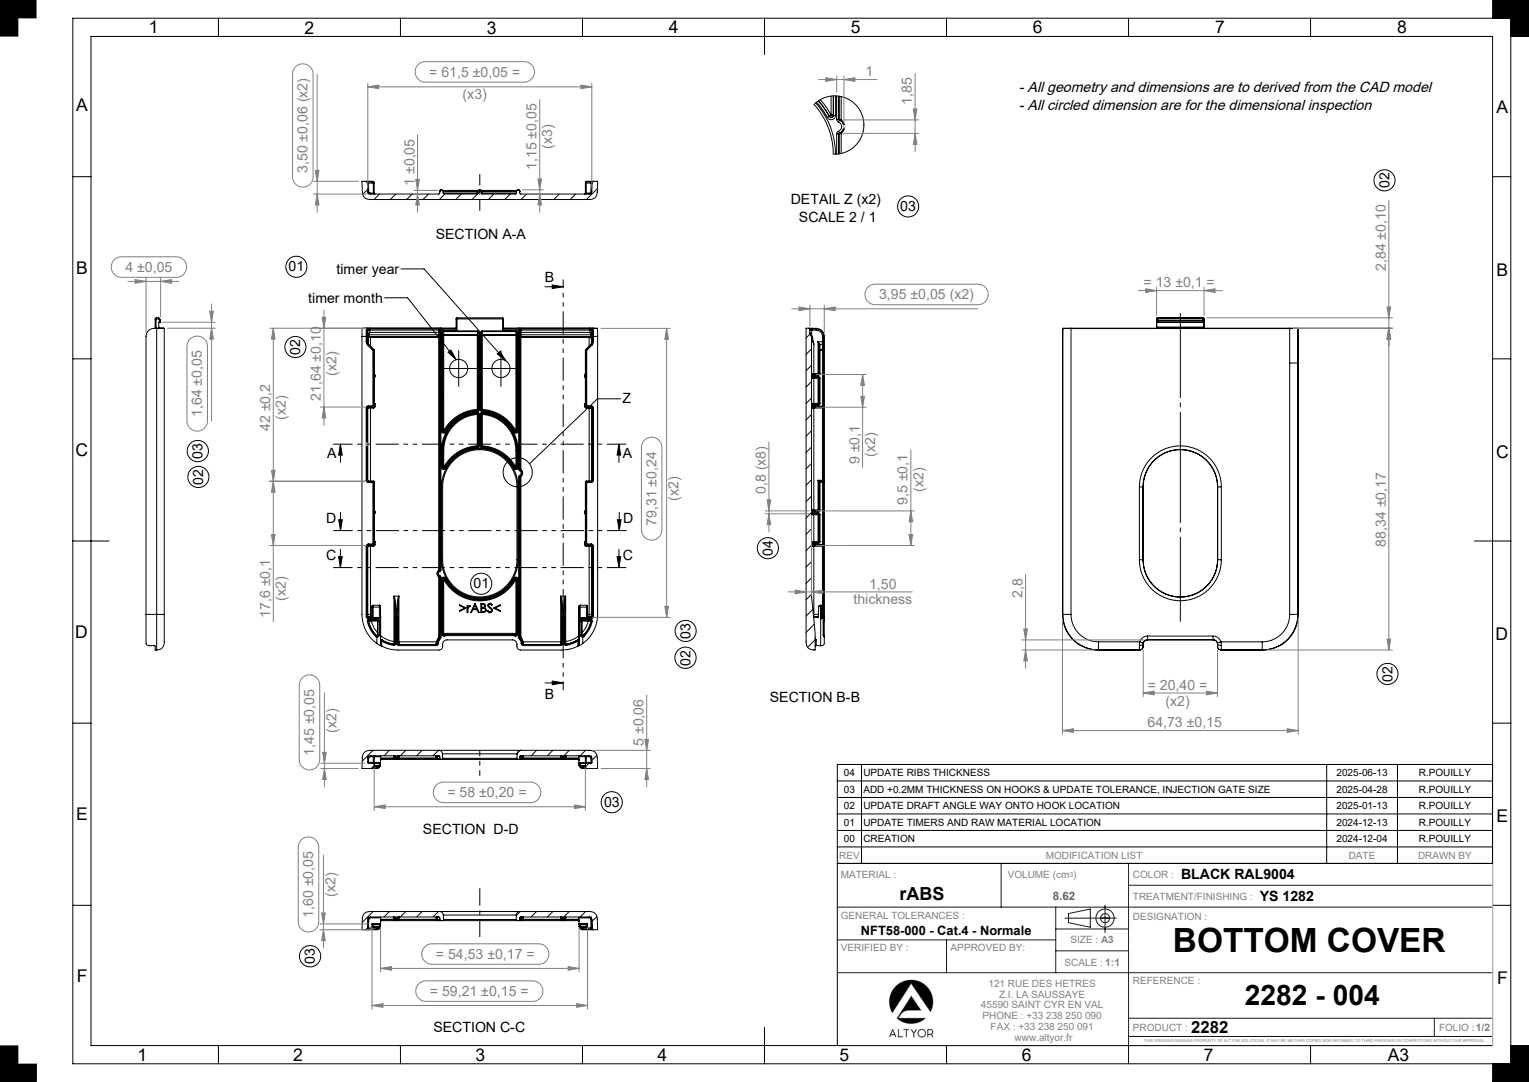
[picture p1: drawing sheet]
<svg xmlns="http://www.w3.org/2000/svg" width="420mm" height="297mm" viewBox="0 0 420 297" stroke-linecap="round" stroke-linejoin="round" font-family="sans-serif">
<defs><g id="words">
<text font-size="9.2" x="322.2" y="261.4">BOTTOM COVER</text>
<text font-size="7.8" x="341.9" y="275.9">2282 - 004</text>
<text font-size="4.9" x="247.1" y="247.1">rABS</text>
<g font-size="4.8">
<text x="40.9" y="9.2">1</text>
<text x="83.6" y="9.2">2</text>
<text x="133.7" y="9.2">3</text>
<text x="183.7" y="9.2">4</text>
<text x="233.7" y="9.2">5</text>
<text x="283.7" y="9.1">6</text>
<text x="333.8" y="9.1">7</text>
<text x="383.7" y="9.1">8</text>
<text x="20.9" y="30.4">A</text>
<text x="411.1" y="31">A</text>
<text x="20.9" y="75.2">B</text>
<text x="411.1" y="75.8">B</text>
<text x="20.8" y="125.2">C</text>
<text x="410.9" y="125.7">C</text>
<text x="20.6" y="175.2">D</text>
<text x="410.8" y="175.8">D</text>
<text x="20.9" y="225.2">E</text>
<text x="411.1" y="225.7">E</text>
<text x="21.1" y="269.5">F</text>
<text x="411.2" y="270">F</text>
<text x="37.8" y="291.2">1</text>
<text x="80.6" y="291.2">2</text>
<text x="130.6" y="291.2">3</text>
<text x="180.6" y="291.2">4</text>
<text x="230.6" y="291.2">5</text>
<text x="280.6" y="291.2">6</text>
<text x="330.7" y="291.2">7</text>
<text x="381.2" y="291.2">A3</text>
</g>
<text font-size="4.6" x="327.2" y="283.6">2282</text>
<g font-size="4">
<text x="279.9" y="25.2">- All geometry and dimensions are to derived from the CAD model</text>
<text x="279.9" y="30.1">- All circled dimension are for the dimensional inspection</text>
</g>
<g font-size="3.9" fill="#808080">
<text x="117.9" y="21">= 61,5 ±0,05 =</text>
<text x="237.7" y="21">1</text>
<text x="127.1" y="27.1">(x3)</text>
<text x="250.5" y="28.8" transform="rotate(-90 250.5 28.8)">1,85</text>
<text x="151.7" y="40.9" transform="rotate(-90 151.7 40.9)">(x3)</text>
<text x="84.5" y="47.5" transform="rotate(-90 84.5 47.5)">3,50 ±0,06 (x2)</text>
<text x="147.4" y="46.7" transform="rotate(-90 147.4 46.7)">1,15 ±0,05</text>
<text x="113.8" y="51" transform="rotate(-90 113.8 51)">1 ±0,05</text>
<text x="34.5" y="74.6">4 ±0,05</text>
<text x="380.6" y="74.4" transform="rotate(-90 380.6 74.4)">2,84 ±0,10</text>
<text x="241.5" y="82.1">3,95 ±0,05 (x2)</text>
<text x="314.1" y="78.9">= 13 ±0,1 =</text>
<text x="92.4" y="103.2" transform="rotate(-90 92.4 103.2)">(x2)</text>
<text x="88.1" y="110.1" transform="rotate(-90 88.1 110.1)">21,64 ±0,10</text>
<text x="55.5" y="114.5" transform="rotate(-90 55.5 114.5)">1,64 ±0,05</text>
<text x="74.2" y="118.3" transform="rotate(-90 74.2 118.3)">42 ±0,2</text>
<text x="78.5" y="115.2" transform="rotate(-90 78.5 115.2)">(x2)</text>
<text x="240.4" y="125.3" transform="rotate(-90 240.4 125.3)">(x2)</text>
<text x="236.1" y="127.4" transform="rotate(-90 236.1 127.4)">9 ±0,1</text>
<text x="186.4" y="137.5" transform="rotate(-90 186.4 137.5)">(x2)</text>
<text x="210.3" y="135.6" transform="rotate(-90 210.3 135.6)">0,8 (x8)</text>
<text x="253.6" y="134.9" transform="rotate(-90 253.6 134.9)">(x2)</text>
<text x="249.3" y="138.6" transform="rotate(-90 249.3 138.6)">9,5 ±0,1</text>
<text x="180.3" y="144.4" transform="rotate(-90 180.3 144.4)">79,31 ±0,24</text>
<text x="380.6" y="150.1" transform="rotate(-90 380.6 150.1)">88,34 ±0,17</text>
<text x="238.7" y="161.6">1,50</text>
<text x="78.5" y="164.8" transform="rotate(-90 78.5 164.8)">(x2)</text>
<text x="234.4" y="165.9">thickness</text>
<text x="280.9" y="164.1" transform="rotate(-90 280.9 164.1)">2,8</text>
<text x="74.2" y="169.6" transform="rotate(-90 74.2 169.6)">17,6 ±0,1</text>
<text x="315.3" y="189.3">= 20,40 =</text>
<text x="320.1" y="193.7">(x2)</text>
<text x="92.4" y="201.1" transform="rotate(-90 92.4 201.1)">(x2)</text>
<text x="315.2" y="199.7">64,73 ±0,15</text>
<text x="86.3" y="207.4" transform="rotate(-90 86.3 207.4)">1,45 ±0,05</text>
<text x="176.8" y="204.8" transform="rotate(-90 176.8 204.8)">5 ±0,06</text>
<text x="122.9" y="218.8">= 58 ±0,20 =</text>
<text x="86" y="251.9" transform="rotate(-90 86 251.9)">1,60 ±0,05</text>
<text x="92.2" y="246.1" transform="rotate(-90 92.2 246.1)">(x2)</text>
<text x="119.8" y="263.2">= 54,53 ±0,17 =</text>
<text x="118.1" y="273.4">= 59,21 ±0,15 =</text>
</g>
<g font-size="3.9">
<text x="381.7" y="51.6" transform="rotate(-90 381.7 51.6)">02</text>
<text x="217.2" y="56">DETAIL Z (x2)</text>
<text x="247.3" y="57.9">03</text>
<text x="119.7" y="65.7">SECTION A-A</text>
<text x="219.5" y="60.9">SCALE 2 / 1</text>
<text x="79.3" y="74.5">01</text>
<text x="92.4" y="75.3">timer year</text>
<text x="149.7" y="77.4">B</text>
<text x="84.7" y="83.2">timer month</text>
<text x="82.5" y="97.4" transform="rotate(-90 82.5 97.4)">02</text>
<text x="171" y="110.6">Z</text>
<text x="55.7" y="126" transform="rotate(-90 55.7 126)">03</text>
<text x="89.9" y="125.6">A</text>
<text x="171.1" y="125.6">A</text>
<text x="55.8" y="133" transform="rotate(-90 55.8 133)">02</text>
<text x="89.6" y="143.6">D</text>
<text x="171.2" y="143.6">D</text>
<text x="89.6" y="153.8">C</text>
<text x="171.1" y="153.8">C</text>
<text x="212.3" y="152.6" transform="rotate(-90 212.3 152.6)">04</text>
<text x="130.1" y="161.5">01</text>
<text x="189.7" y="175.3" transform="rotate(-90 189.7 175.3)">03</text>
<text x="189.6" y="182.7" transform="rotate(-90 189.6 182.7)">02</text>
<text x="149.7" y="191.9">B</text>
<text x="382.5" y="187.1" transform="rotate(-90 382.5 187.1)">02</text>
<text x="211.5" y="192.7">SECTION B-B</text>
<text x="165.9" y="221.4">03</text>
<text x="116.2" y="229">SECTION D-D</text>
<text x="324.4" y="241.3">BLACK RAL9004</text>
<text x="346.1" y="247.3">YS 1282</text>
<text x="86.5" y="264.7" transform="rotate(-90 86.5 264.7)">03</text>
<text x="119.1" y="283.2">SECTION C-C</text>
</g>
<text font-size="3.5" x="236.5" y="256.8">NFT58-000 - Cat.4 - Normale</text>
<text font-size="3.2" fill="#646464" x="289.2" y="247.1">8.62</text>
<g font-size="2.7">
<text x="231.8" y="213">04</text>
<text x="237.1" y="213">UPDATE RIBS THICKNESS</text>
<text x="367.1" y="213">2025-06-13</text>
<text x="389.7" y="213">R.POUILLY</text>
<text x="231.8" y="217.6">03</text>
<text x="237.1" y="217.6">ADD +0.2MM THICKNESS ON HOOKS &amp; UPDATE TOLERANCE, INJECTION GATE SIZE</text>
<text x="367.1" y="217.6">2025-04-28</text>
<text x="389.7" y="217.6">R.POUILLY</text>
<text x="231.8" y="222.1">02</text>
<text x="231.8" y="226.6">01</text>
<text x="237.1" y="222.1">UPDATE DRAFT ANGLE WAY ONTO HOOK LOCATION</text>
<text x="237.1" y="226.6">UPDATE TIMERS AND RAW MATERIAL LOCATION</text>
<text x="367.1" y="222.1">2025-01-13</text>
<text x="367.1" y="226.6">2024-12-13</text>
<text x="389.7" y="222.1">R.POUILLY</text>
<text x="389.7" y="226.6">R.POUILLY</text>
<text x="231.8" y="231.1">00</text>
<text x="237.1" y="231.1">CREATION</text>
<text x="367.1" y="231.1">2024-12-04</text>
<text x="389.7" y="231.1">R.POUILLY</text>
</g>
<g font-size="2.7" fill="#808080">
<text x="230.5" y="235.7">REV</text>
<text x="287.3" y="235.7">MODIFICATION LIST</text>
<text x="370.5" y="235.7">DATE</text>
<text x="389.5" y="235.7">DRAWN BY</text>
<text x="231" y="241">MATERIAL :</text>
<text x="276.8" y="241.1">VOLUME (cm )</text>
<text x="311.2" y="241.1">COLOR :</text>
<text x="311.2" y="246.9">TREATMENT/FINISHING :</text>
<text x="231" y="252.2">GENERAL TOLERANCES :</text>
<text x="311.2" y="252.4">DESIGNATION :</text>
<text x="231" y="261.1">VERIFIED BY :</text>
<text x="261.1" y="260.9">APPROVED BY:</text>
<text x="294" y="258.8">SIZE : A3</text>
<text x="292.4" y="265.1">SCALE : 1:1</text>
<text x="271.5" y="270.8">121 RUE DES HETRES</text>
<text x="274.4" y="273.8">Z.I. LA SAUSSAYE</text>
<text x="311.2" y="270.2">REFERENCE :</text>
<text x="269.5" y="276.8">45590 SAINT CYR EN VAL</text>
<text x="269.9" y="279.8">PHONE : +33 238 250 090</text>
<text x="272.1" y="282.8">FAX : +33 238 250 091</text>
<text x="278.7" y="285.8">www.altyor.fr</text>
<text x="311.2" y="283">PRODUCT :</text>
<text x="395.3" y="283">FOLIO :1/2</text>
</g>
<text font-size="1.9" fill="#808080" x="293.7" y="240.7">3</text>
<text font-size="1.1" fill="#808080" x="314.3" y="286.1">THIS DRAWING REMAINS PROPERTY OF ALTYOR SOLUTIONS. IT MAY BE NEITHER COPIED NOR INFORMED TO THIRD PERSONS OR COMPETITORS WITHOUT OUR APPROVAL.</text>
</g></defs>
<g fill="none" stroke="#000" stroke-width=".27">
<path d="M20 5h395v287h-395zM25 10h385v277h-385zM60 5v5M110 5v5M160 5v5M210 5v10M260 5v5M310 5v5M360 5v5M410 5v-5h10v10h-5M223.6 28.7l1.6-1.3 1.8-.8 2-.3 2 .2 1.9 .7 1.6 1.1 1.4 1.4 .9 1.7 .4 2v1.9l-.5 2-.9 1.7-1.3 1.4-1.7 1.1-1.9 .7-1.9 .1a21.2 21.2 0 0 0-5.4-13.6zM224.1 28.3a20.8 20.8 0 0 1 5.4 14"/>
<path d="M224.3 28.1l2 2.6 1 1.5M224.8 27.7l2.1 2.7 .9 1.5M224.8 27.7l2 2.6 1 1.5M225.3 27.4l2 2.5 1 1.6M227.8 31.8v.1M227.8 31.9l-.5 .3M228.3 31.5l-.5 .3M228.3 31.5h.6M228.3 26.4v5.1M228.9 31.5a.6 .6 0 0 1-.5 .6 .6 .6 0 0 1-.6-.3M228.9 31.5v.2M228.9 26.3v5.2"/>
<path d="M228.9 31.7a.6 .6 0 0 1-.4 .6 .6 .6 0 0 1-.7-.4M228.9 31.7h.6M228.9 26.3v5.4M229.5 31.7a1.2 1.2 0 0 1-.9 1.1 1.2 1.2 0 0 1-1.3-.6M229.5 26.3v5.4M229.8 32.7l.5 .8M229.8 32.7h.6M229.8 36.8h.6M229.8 26.3v6.4M229.8 36.8v5.5M230.3 33.5a1.38 1.38 0 0 1 .9 1.3 1.38 1.38 0 0 1-.9 1.2M230.3 36l-.5 .8"/>
<path d="M230.3 36l.3 .6M230.4 32.7l.2 .2M230.4 26.4v6.3M230.4 36.8v5.4M230.4 36.8h.1M230.5 32.7l.1 .2M230.5 32.7l.6 .2M230.5 32.7h-.1M230.6 32.9l-.3 .6M230.6 32.9a1.98 1.98 0 0 1 1.2 1.9 1.98 1.98 0 0 1-1.2 1.8M230.6 36.6l-.2 .2M230.6 36.6h.1"/>
<path d="M230.6 36.6l-.1 .2M230.6 32.9h.1M230.6 32.9l.3 .2M230.9 33.1a2.02 2.02 0 0 1 0 3.3M230.9 36.4l-.3 .2M230.9 36.4l.2 .2M231.1 36.6l-.6 .2M231.1 32.9l-.2 .2M231.1 32.9a2.22 2.22 0 0 1 0 3.7M231.1 26.5v6.4M231.1 36.6v5.5M20 48.5h5"/>
<path d="M100.6 49.8h-1.2l.1 2.9a1.95 1.95 0 0 0 2.3 2.1h60a1.95 1.95 0 0 0 2.3-2.1l.1-2.9h-1.2M100.6 49.8l.2 .1M100.6 49.8h.6M100.8 49.9l.1 .4M100.8 49.9h.4M100.9 50.3h.3M100.9 50.3l.1 2.3M101 52l-1.3 1.3M101 52.6l.1 .5 .7 .2M101.2 49.8v.1M101.2 49.8h1.2M101.2 50.3h1.6"/>
<path d="M101.2 49.9v.4M101.2 50.3l.1 2.3M101.2 49.9h1.3M101.3 52.6h-.3M101.3 52.6v.4M101.3 53h.5M101.3 53l-.1 .2M101.3 53l-.2 .1M101.8 53v.3M101.8 53h.7M102.4 49.8l.1 .1M102.4 49.8l.3 .1"/>
<path d="M102.5 53v.3M102.5 49.9h.2M102.5 49.9v3.1M102.7 49.9l.1 .4M102.8 53h-.3M102.8 53l.2 .3M102.8 50.3v2.7M104.2 53.3l-1.5 1.5M108.7 53.3l-1.5 1.5M113.2 53.3l-1.5 1.5M117.7 53.3l-1.5 1.5M120.8 52.6h.1"/>
<path d="M120.8 52.4v.7l-.3 .2h-18.7M120.8 52.4h.1M121.1 52.3l-.3 .3M121.1 52.3h.3M121.1 52.2h.1M121.1 52.1l-.3 .3M121.1 52.1h.2M121.1 52.1v.1M121.1 52.1h.1M121.3 52.1l.2 .2M121.3 52.1h.1M121.3 52.1v.1"/>
<path d="M121.3 52.2l.1 .1M121.3 52.3h.1M121.4 52.3l.3 .3M121.4 52.3h9.7M121.7 52.6h9.4M121.7 52.6v.4M121.7 53l.3 .3h9.1M121.7 53h9.4M122.2 53.3l-1.5 1.5M126.7 53.3l-1.5 1.5M131.1 52.3v.3M131.1 52.3h.6"/>
<path d="M131.1 52.3h.1M131.1 53v.3M131.1 53h.3M131.1 52.6h.3M131.1 52.6v.4M131.2 53.3l-1.5 1.5M131.4 53l-.3 .3M131.4 52.6v.4M131.7 52.3l-.3 .3M131.7 52.3h.2M131.7 52.2l-.1 .1M131.7 52.1l-.2 .2"/>
<path d="M131.7 52.1h.2M131.7 52.1v.1M131.7 52.1h.1M131.9 52.1l.2 .2M131.9 52.1h.1M131.9 52.1v.1M131.9 52.2l.1 .1M131.9 52.3l.3 .3M131.9 52.3h.6M132.1 52.4l-.7 .6M132.2 52.6h.3M132.2 52.6v.4"/>
<path d="M132.2 53l.3 .3M132.2 53h.3M132.5 52.3h.1M132.5 52.6h9.4M132.5 52.6v.4M132.5 53h9.4M132.5 53v.3M132.5 52.3v.3M132.5 52.3h9.7M135.7 53.3l-1.5 1.5M140.2 53.3l-1.5 1.5M141.9 53l-.3 .3h-9.1"/>
<path d="M141.9 52.6v.4M142.2 52.3l-.3 .3M142.2 52.3h.3M142.3 52.2h.1M142.3 52.2l-.1 .1M142.3 52.1v.1M142.3 52.1h.2M142.3 52.1h.1M142.3 52.1l-.2 .2M142.5 52.1h.1M142.5 52.1l.3 .3M142.5 52.1v.1"/>
<path d="M142.5 52.3h.1M142.5 52.3l.3 .3M142.8 52.4h.1M142.8 52.4v.7l.3 .2h18.7M142.8 52.5h.1M144.6 53.3l-1.5 1.5M153.6 53.3l-1.5 1.5M158.1 53.3l-1.5 1.5M160.8 53l-.3 .3M160.8 53h.2M160.8 50.3v2.7M160.9 49.9l-.1 .4"/>
<path d="M161 53v.3M161 49.9h-.1M161 49.9v3.1M161 53h.8M161 49.9h1.4M161.2 49.8l-.2 .1M161.2 49.8l-.3 .1M161.2 49.8h1.2M161.8 53v.3M162.3 53l.2 .1M162.3 53h-.5M162.3 53l.1 .2"/>
<path d="M162.3 52.6v.4M162.3 52.6h.3M162.4 50.3h-1.6M162.4 49.9v.4M162.4 50.3l-.1 2.3M162.4 49.8v.1M162.4 49.8h.6M162.6 52.6a.53 .53 0 0 1-.2 .6 .53 .53 0 0 1-.6 .1M162.6 50.3h-.2M162.6 50.3v2.3M162.8 49.9h-.4M162.8 49.9l-.2 .4"/>
<path d="M163 49.8l-.2 .1M164.1 51.8l-3 3M410 48.5h5M110.1 73.8h6.4l22.5 25.3M149.7 78.7h5M151.7 78.2l3 .5-3 .5zM20 98.5h5M42.6 87.5h.3M42.6 87.5v2.6M42.9 87.5v2.6M42.9 87.2l-.3 .3M42.9 87.2v.3"/>
<path d="M42.9 87.2l.6 .1M42.9 87.5h.1M42.9 87.5h.6M43 90.1a2.37 2.37 0 0 0-2.9 2.2v76.3M43 90.1l2.1 .1M43 90.1v78.5M43.5 87.3v.2M43.5 87.3h.1M43.5 87.5l.3 .5M43.5 87.3l.2 .1M43.5 87.3l.3 .1M43.7 87.4l-.2 .1"/>
<path d="M43.8 87.4h-.1M43.8 87.4l.3 .5M43.8 88.4h-.2l.1 1.5 1.3 .2M43.8 88h.3M43.8 88v.4M44.1 87.9l-.3 .1M44.1 87.9v.1M44.1 88v.4h-.3M45 90.1l.1 .1M45 90.1h-2M45.1 90.2v78.4M99.4 92.3v76.3a9.9 9.9 0 0 0 4.1 8"/>
<path d="M99.4 92.3h1.2M99.5 90.1l-.1 2.2M99.5 90.1h1.1M100.6 93.8l.4 .9M100.6 93.8h.2M100.6 92.3h.2M100.6 92.3v1.5M100.6 90.1v2.2M100.6 90.1l.3 .2M100.6 90.1h.1M100.7 90.1l.2 .2M100.7 90.1h-.1"/>
<path d="M100.8 93.8l.3 .8M100.8 92.3h.1M100.8 92.3v1.5M100.8 93.8h.1M100.9 90.3l-.1 2M100.9 90.3h.1M100.9 90.3l.1 .3M100.9 93.8l.3 .7M100.9 93.8l.4 .7M100.9 92.3v1.5M101 94.7l1.4 1.5M101 90.6l-.1 1.7"/>
<path d="M101 92.4l.3 .1M101 92.4v1.7l.3-1.6M101.1 92l.2 .1M101.1 90.6h-.1M101.1 90.6v1.4M101.1 92l-.1 .4M101.1 91.8v.2M101.1 91.8l.2 .1M101.1 94.6l-.1 .1M101.1 94.6l1.5 1.5M101.2 94.5l-.1 .1M101.2 94.5l1.5 1.5"/>
<path d="M101.3 92.1v.4M101.3 91.9v.2M101.3 91.9h19.2M101.6 90.3h-.7M101.6 91.2l-.5 .6M101.6 91.2l-.3 .7M101.6 90.3v.9M101.6 91.2h18.9M101.6 90.3h18.9M101.6 90.1h-.9M101.6 90.1v.2M101.6 90.1h18.9"/>
<path d="M101.8 92.4v.2M101.8 92.4l-.5 .1M101.8 92.6a.55 .55 0 0 0-.7 .6l-.1 .9M101.8 92.6v2.4M101.8 92.6h18.7M101.8 92.4h18.7M102.4 96.2v15.2M102.6 96.1l-.2 .1M102.6 96.1l.1 .1M102.7 96.2h-.3M102.7 96.2v15.3M102.7 96.2h.1"/>
<path d="M102.7 96l.1 .2M102.7 96l-.1 .1M102.8 96.2v15.3M105.6 81.7h6.4l13.3 17M120.5 90.1h.7M120.5 90.1v.2M120.5 91.2h.3v.6M120.5 91.2v.7M120.5 90.3h.4M120.5 90.3v.9M120.5 91.9v.5M120.5 92.4v.2"/>
<path d="M120.5 92.6v63.9M120.8 90.6h-19.7M120.8 90.6v65.8M120.8 90.6h.1M120.8 91.8l-.3 .1M120.8 91.8v.5M120.8 92.3v.3h-.3M120.8 92.3l-.3 .1M120.8 90.6h4.7M120.8 93.8v2.7M120.8 96.5v.3h.3M120.9 90.3h.1"/>
<path d="M121 90.3h.1M121 90.3l-.2 .3M121.1 93.5h-.3v.3M121.1 93.5v.3M121.1 90.3v3.2M121.1 93.5h.2M121.1 90.3h4.2M121.1 93.8h-.3M121.1 93.8v2.7M121.1 93.8h.2M121.1 96.5h-.3M121.1 96.5v.3"/>
<path d="M121.1 96.5h.2M121.1 96.8h.2M121.1 96.8v10.3M121.2 90.1l-.3 .2M121.2 90.1h.1M121.2 90.1h4.1h-25.8M121.2 90.1l-.1 .2M121.2 90.1l-.2 .2M121.3 96.8h.3M121.3 96.8v10.3M121.3 96.5v.3M121.3 96.5h.3"/>
<path d="M121.3 93.8h.3M121.3 93.8v2.7M121.3 93.5v.3M121.3 93.5h.3M121.3 91.6h.3M121.3 91.6v1.9M121.6 96.8v10.3M121.6 96.5v.3M121.6 93.8v2.7M121.6 93.5v.3M121.6 91.6v1.9M121.6 91.6v.5"/>
<path d="M121.6 92.1h.3M121.6 92.1v26.1M121.9 90.8l-.5 .3-.1 .5M121.9 90.8v.2M121.9 91l-.3 .6M121.9 90.8h9.2M121.9 91h9.2M121.9 91v.9M121.9 91.9l-.3 .2M121.9 91.9v.2M121.9 91.9h9.2M121.9 92.1v26.1"/>
<path d="M121.9 92.1h9.2M123.1 96.7l.8-.6 1.4 2.6zM125.3 87.5v2.8M125.3 87.5h.2M125.3 90.3l.2 .3M125.5 87.5v3.1M125.5 87.5h12.6M125.5 87.2l-.2 .3M125.5 87.2v.3M125.5 87.2h12.6M126 98.6v5M131.1 91.9l.3 .2"/>
<path d="M131.1 92.1h.3M131.1 91.9v.2M131.1 92.1v20.3M131.1 90.8l.5 .3 .1 .5M131.1 91l.3 .6M131.1 90.8v.2M131.1 91v.9M131.4 91.6h.3M131.4 91.6v20.8M131.4 91.6v.5M131.4 93.8v2.7M131.4 96.5v.3h.3"/>
<path d="M131.7 93.5h-.3v.3M131.7 93.5v.3M131.7 91.6v1.9M131.7 93.5h.2M131.7 93.8h-.3M131.7 93.8v2.7M131.7 93.8h.2M131.7 96.5v.3M131.7 96.5h-.3M131.7 96.5h.2M131.7 96.8h.2M131.7 96.8v10.3"/>
<path d="M131.9 96.8v10.3M131.9 96.5h.3v.3h-.3M131.9 96.5v.3M131.9 93.8v2.7M131.9 93.5h.3v.3h-.3M131.9 93.5v.3M131.9 91.6h.3M131.9 91.6v1.9M132.2 91.6v20.8M132.2 91.6v.5M132.2 92.1h.3M132.5 90.8l-.5 .3-.1 .5"/>
<path d="M132.5 90.8v.2M132.5 91l-.3 .6M132.5 90.8h9.2M132.5 91h9.2M132.5 91v.9M132.5 91.9l-.3 .2M132.5 91.9v.2M132.5 91.9h9.2M132.5 92.1v20.3M132.5 92.1h9.2M136.6 97.1l.7-.6 1.7 2.6zM137.6 98.6v5"/>
<path d="M138.1 87.2l.2 .3M138.1 87.2v.3M138.1 87.5h.2M138.1 87.5v3.1M138.3 90.3l-.2 .3M138.3 90.3h4.2M138.3 87.5v2.8M141.7 91.9l.3 .2M141.7 92.1h.3M141.7 91.9v.2M141.7 92.1v26.1M141.7 90.8l.5 .3 .1 .5"/>
<path d="M141.7 91l.3 .6M141.7 90.8v.2M141.7 91v.9M142 91.6h.3M142 91.6v26.7M142 91.6v.5M142 93.8v2.7M142 96.5v.3h.3M142.3 93.5h-.3v.3M142.3 93.5v.3M142.3 93.5h.2M142.3 91.6v1.9"/>
<path d="M142.3 93.8h-.3M142.3 93.8v2.7M142.3 93.8h.2M142.3 96.5v.3M142.3 96.5h-.3M142.3 96.5h.2M142.3 96.8h.2M142.3 96.8v10.3M142.4 90.1h-4.1h25.8M142.4 90.1l.1 .2M142.4 90.1l.2 .2M142.4 90.1l.3 .2"/>
<path d="M142.4 90.1h.1M142.5 96.8v10.3M142.5 96.5v.3M142.5 96.5h.3v.3h-.3M142.5 93.8v2.7M142.5 93.5h.3v.3h-.3M142.5 93.5v.3M142.5 90.3v3.2M142.6 90.3h-.1M142.6 90.3l.2 .3M142.7 90.3h-.1M142.7 90.3l.1 .3"/>
<path d="M142.8 90.6h-4.7M142.8 92.3v.3h.3M142.8 92.3l.3 .1M142.8 91.8l.3 .1M142.8 91.8v.5M142.8 90.6h19.7M142.8 90.6v38.2M142.8 90.6h.1M143.1 92.6v36.3M143.1 92.6h18.7M143.1 92.4v.2M143.1 92.4h18.7"/>
<path d="M143.1 91.9h19.2M143.1 91.9v.5M143.1 91.2h-.3v.6M143.1 91.2v.7M143.1 90.3h-.4M143.1 90.3v.9M143.1 91.2h18.9M143.1 90.3h18.9M143.1 90.1h-.7M143.1 90.1v.2M143.1 90.1h18.9M160.8 96.2h.1"/>
<path d="M160.8 96.2v15.3M160.9 96l-.1 .2M160.9 96l.1 .1M160.9 96.2h.3M160.9 96.2v15.3M161 96.1l.2 .1M161 96.1l-.1 .1M161.2 96.2v15.2M161.8 92.4v.2M161.8 92.4l.5 .1M161.8 92.6l.6 .2 .1 1.3M161.8 92.6v2.4"/>
<path d="M162 90.1h.9M162 90.1v.2M162 90.3h.7M162 91.2l.5 .6M162 91.2l.3 .7M162 90.3v.9M162.3 91.9v.2M162.3 92.1v.4M162.4 94.5v.1M162.4 94.5l-1.5 1.5M162.4 94.6l.2 .1M162.4 94.6l-1.4 1.5"/>
<path d="M162.5 91.8v.2M162.5 91.8l-.2 .1M162.5 92l-.2 .1M162.5 92v.4M162.5 90.6v1.4M162.5 90.6h.1M162.5 92.4l-.2 .1M162.5 92.4l.1 1.7-.3-1.6M162.6 90.6v1.7M162.6 93.8l-.3 .7M162.6 94.7l-1.4 1.5M162.6 93.8l-.2 .7"/>
<path d="M162.6 92.3h.2M162.6 93.8h.2M162.6 92.3v1.5M162.6 93.8h.1M162.7 90.3h.1M162.7 90.3l-.2 .3M162.7 90.3l-.1 .3M162.7 90.3l.1 2M162.8 93.8l-.4 .8M162.8 92.3h.2M162.8 92.3v1.5M162.9 90.1l-.2 .2"/>
<path d="M162.9 90.1h.1M163 90.1l-.3 .2M163 90.1h.1M163 90.1v2.2M163 90.1h1.1M163 93.8l-.4 .9M163 93.8h-.2M163 92.3h1.2M163 92.3v1.5M164.1 90.1l.1 2.2M164.2 92.3v76.3a9.9 9.9 0 0 1-4.1 8M222.1 90.1l-.7 .1v86a2.05 2.05 0 0 0 2.5 2.2v-5.1l-1-9.7v-71"/>
<path d="M222.1 90.1l.2 .2M222.1 90.1h.8M222.3 90.3h.7M222.3 90.3l.2 .3M222.5 91.2l.1 .7M222.5 91.2l.2 .6M222.5 90.6h.5M222.5 90.6v.6M222.5 91.7l-1.1 1.1M222.6 91.9l.3 .7M222.7 91.8l-.1 .1M222.7 91.8l.3 .2"/>
<path d="M222.9 92.6l.7 1.8M222.9 95.8l-1.5 1.5M222.9 90.1l.1 .2M222.9 90.1h1.4M223 92l-.3 .1M223 90.6v1.4M223 92l.1 .4M223 90.6h1.3M223 90.3v.3M223 90.3h1.3M223.1 92.4l-.2 .1 .7 1.9M223.1 92.4l.5 2"/>
<path d="M223.6 94.4v8.1M224.3 90.1v.2M224.3 90.1h.1M224.3 90.6a1.7 1.7 0 0 1 1.6 1.7M224.3 90.3h.1M224.3 90.3v.3M224.3 90.1a2.2 2.2 0 0 1 2.1 2.2M224.3 90.3h.2a2.04 2.04 0 0 1 1.8 2M224.7 93.8l.5 .7M224.7 93.8l.3 .9M224.7 93.8v8.7M225 94.7v.1"/>
<path d="M225 94.8v7.8M225 94.8v1.4M225 96.2h.2M225.2 94.5v.2M225.2 94.5l-.2 .2M225.2 94.7l-.2 .1M225.2 94.7v1.3M225.2 96l-.2 .2M225.2 96v.2M225.2 96.2h1.1M225.2 96.2v6.4M225.2 96h.7"/>
<path d="M225.9 96v15.5M225.9 94.5v1.5M225.9 96l.4 .1M225.9 94.5l.4 .1M225.9 94.5h-.7M225.9 93.8v.7M225.9 92.3h.4M225.9 93.8h.4M225.9 92.3v1.5M225.9 93.8h-1.2M226.3 96.1v.1M226.3 96.1l.1 .1h-.1"/>
<path d="M226.3 94.6l.1 .1M226.3 94.6v1.5M226.3 96.2v15.3M226.3 93.8v.8M226.3 92.3h.1M226.3 92.3v1.5M226.4 93.8h-.1M226.4 93.8v.9M226.4 92.3v1.5M226.4 94.7v16.7M292 90.1l2.2 .1M292 90.1l-.1 78.5"/>
<path d="M292 90.1v78.5M294.2 90.2h23.6M294.2 90.1h23.6M294.2 90.1v.1M294.2 90.1h-2.2M294.2 90.2v78.4M317.7 87.5v2.6M317.7 87.5h.1M317.7 87.5v.5M317.7 88.4h13M317.7 88h.3M317.7 88.4h.1"/>
<path d="M317.7 90v-.2h13v.2M317.7 90l.1 .1M317.7 90h13M317.7 87.4v.1M317.8 90.2h12.9M317.8 90.1v.1M317.8 90.1h12.9M317.8 87.4l-.1 .1M318 87.2h12.5M318 87.2v.1M318 87.3l-.3 .2M318 87.3h.1"/>
<path d="M318 87.3l-.2 .1M318 87.3v.1M318 87.4h-.2M318 87.4v.5M318 87.4h12.4M318 87.9l-.3 .1M318 87.9v.1M318 88v.4h-.3M318 88h12.4M318 87.9h12.4M330.4 87.9v.1M330.4 88v.4h.3"/>
<path d="M330.4 87.9l.3 .1M330.4 88h.3M330.4 87.4h.3M330.4 87.4v.5M330.5 87.3l-.1 .1M330.5 87.3l.2 .1M330.5 87.3h.1M330.5 87.3l.2 .2M330.5 87.2l.2 .3M330.5 87.2v.1M330.7 87.4v.1M330.7 90.2h23.6"/>
<path d="M330.7 90.1v.1M330.7 90.1h23.6M330.7 90v.1M330.7 88.4h.1M330.7 87.5v.5M330.7 87.5h.1M330.7 87.5v2.6M354.3 90.1v.1M354.3 99.6h2.2M354.3 90.1h2.2M354.3 90.2v78.4M356.5 90.1l-2.2 .1"/>
<path d="M356.5 90.1l.1 78.5M356.5 90.1v78.5M410 98.5h5M100.6 112h.2M100.6 112v19.9M100.8 112v19.9M100.8 112h.1M100.9 112v19.9M100.9 112h.1M101 112h.1M101 112v20M101.1 112h.1"/>
<path d="M101.2 111.4l-.5 .2-.1 .4M101.2 111.4v.2M101.2 111.4h1.2M101.2 111.6l-.4 .4M101.2 111.7l-.3 .3M101.2 111.6h1.3M101.2 111.6v.1M101.2 111.7l.1 .1M101.2 112h.6M101.3 111.8l-.3 .2M101.3 111.8h.1M101.3 111.8h.5"/>
<path d="M101.3 111.8l-.2 .2M101.3 111.8l-.1 .2M101.8 111.8v.2M101.8 112h.7M101.8 111.8h.7M101.8 112v20.1M102.4 111.4l.3 .1M102.4 111.4l.1 .2M102.5 111.8v.2M102.5 111.6v.2M102.7 111.5l-.2 .1M102.7 111.5l.1 .1-.3 .1h-1.3"/>
<path d="M102.8 111.5l-.3 .3M102.8 103.1h.2M102.8 103.3h.2M102.8 111.5h.2M102.8 102.6l.2 .5M102.8 110.8h.2M103 110.8l-.2 .5M103 111.5l-.1 .4-.4 .1M103 103.3l-.2 .4M103 110.8l-.2 .1M103 103.1v.2M103 110.8v.7"/>
<path d="M121.1 109.3v47.1M121.1 109.3h.2M121.1 108.9l-.3-.1v.5h.3M121.1 108.9v.4M121.1 108.9h.2M121.1 107.6v1.3M121.1 107.6h.2M121.1 107.1h-.3v.5h.3M121.1 107.1v.5M121.1 107.1h.2M121.3 107.1v.5M121.3 107.1h.3"/>
<path d="M121.3 107.6v1.3M121.3 108.9v.4M121.3 109.3h.3M121.3 118.3a.6 .6 0 0 0 .4 .6 .6 .6 0 0 0 .7-.3M121.3 118.3h.3M121.3 109.3v9M121.6 107.1v.5M121.6 107.6h-.3M121.6 107.6v1.2M121.6 108.8l-.3 .1M121.6 108.8v.5M121.6 118.3a.3 .3 0 0 0 .2 .3 .3 .3 0 0 0 .3-.2"/>
<path d="M121.6 109.3v9M121.6 118.2v.1M121.6 118.2a.3 .3 0 0 0 .2 .3 .3 .3 0 0 0 .3-.1M121.6 118.2h.3M121.9 118.2l.2 .2M122.1 118.4l.3 .2M122.1 118.4h.1M123.5 101.1h5M131.1 113.1l.5 .3 .1 .3M131.1 113.1a10.5 10.5 0 0 0-9.8 10.5M131.1 113.1v.3M131.1 113.5l.3 .3"/>
<path d="M131.1 113.5a10.2 10.2 0 0 0-9.5 10.1M131.1 113.5v.3M131.1 113.4a10.2 10.2 0 0 0-9.5 10.2M131.1 113.4l.3 .3M131.1 113.4v.1M131.1 112.4h.3M131.1 112.4a11.3 11.3 0 0 0-9.2 5.8M131.1 112.4v.3M131.1 113.8a9.9 9.9 0 0 0-9.2 9.8M131.1 113.8h.3M131.1 113.8v8.6M131.1 112.7a11 11 0 0 0-9 5.7"/>
<path d="M131.1 112.7h.1M131.1 112.7l.1 .3M131.2 113a10.7 10.7 0 0 0-8.8 5.6M131.4 112.4h.1M131.4 112.4l-.3 .3M131.4 112.4h.3M131.4 113.7h.3M131.4 113.7v.1M131.4 113.7v8.7M131.7 112.4l-.1 .4-.4 .2M131.7 109.3v3.1M131.7 113.7v8.7"/>
<path d="M131.7 109.3h.2M131.7 108.9l-.3-.1v.5h.3M131.7 108.9v.4M131.7 108.9h.2M131.7 107.6v1.3M131.7 107.6h.2M131.7 107.1v.5M131.7 107.1h-.3v.5h.3M131.7 107.1h.2M131.9 107.1h.3v.5M131.9 107.1v.5M131.9 107.6v1.3"/>
<path d="M131.9 108.9v.4M131.9 112.4l.2 .4 .3 .2M131.9 113.7h.3M131.9 112.4h.3M131.9 109.3v3.1M131.9 113.7v8.7M132.2 107.6h-.3M132.2 107.6v1.2M132.2 108.8l-.3 .1M132.2 108.8v.5h-.3M132.2 112.4l.3 .3M132.2 113.7v.1"/>
<path d="M132.2 113.7v8.7M132.2 112.4h.1M132.2 112.4h.3M132.2 113.8h.3M132.4 113a10.7 10.7 0 0 1 8.8 5.6M132.5 112.7a11 11 0 0 1 9 5.7M132.5 112.7l-.1 .3M132.5 112.7a11 11 0 0 1 8.9 5.7M132.5 112.7h.1M132.5 113.8a9.9 9.9 0 0 1 9.2 9.8M132.5 112.4v.3M132.5 112.4a11.3 11.3 0 0 1 9.2 5.8"/>
<path d="M132.5 113.8v8.6M132.5 113.4l-.3 .3M132.5 113.4a10.2 10.2 0 0 1 9.5 10.2M132.5 113.4v.1M132.5 113.5l-.3 .3M132.5 113.5a10.2 10.2 0 0 1 9.5 10.1M132.5 113.5v.3M132.5 113.1a10.5 10.5 0 0 1 9.8 10.5M132.5 113.1l-.4 .2-.2 .4M132.5 113.1v.3M135.1 101.1h5M141.4 118.4h.1"/>
<path d="M141.5 118.4l-.3 .2M141.7 118.2l-.3 .2M141.7 118.2h.3M142 118.2a.3 .3 0 0 1-.2 .3 .3 .3 0 0 1-.4-.1M142 118.2v.1M142 118.3a.3 .3 0 0 1-.2 .3 .3 .3 0 0 1-.3-.2M142 118.3h.3M142.3 118.3a.6 .6 0 0 1-.4 .6 .6 .6 0 0 1-.7-.3M142.3 109.3h.2M142.3 109.3v9M142.3 108.9l-.3-.1v.5h.3M142.3 108.9v.4"/>
<path d="M142.3 108.9h.2M142.3 107.6v1.3M142.3 107.6h.2M142.3 107.1h-.3v.5h.3M142.3 107.1v.5M142.3 107.1h.2M142.5 107.1h.3v.5M142.5 107.1v.5M142.5 107.6v1.3M142.5 108.9v.4M142.5 109.3v19.5M142.8 107.6h-.3"/>
<path d="M142.8 107.6v1.2M142.8 108.8l-.3 .1M142.8 108.8v.5h-.3M160.5 111.5l.2 .4 .3 .1M160.5 111.5h.3M160.5 103.3h.3M160.5 110.8l.3 .5M160.5 103.1h.3M160.5 103.3l.3 .4M160.5 110.8l.3 .1M160.5 103.1v.2M160.5 110.8v.7"/>
<path d="M160.8 111.5l.2 .3M160.8 102.6l-.3 .5M160.8 110.8h-.3M160.9 111.5l-.1 .1 .2 .1h1.4M160.9 111.5l.1 .1M161 111.8v.2M161 111.6h1.4M161 112h.8M161 111.6v.2M161 111.8h.8M161.2 111.4l-.3 .1M161.2 111.4l-.2 .2"/>
<path d="M161.2 111.4h1.2M161.8 111.8v.2M161.8 112v20.1M162.3 111.8h-.5M162.3 111.8l.2 .2M162.3 111.8l.1 .2M162.3 111.8l.3 .2M162.3 111.8h.1M162.4 112h-.6M162.4 112h.1M162.4 111.6l.4 .4M162.4 111.7l.2 .3"/>
<path d="M162.4 111.6v.1M162.4 111.7l-.1 .1M162.4 111.4l.4 .1 .2 .5M162.4 111.4v.2M162.6 112h-.1M162.6 112v20M162.6 112h.2M162.6 112v19.9M162.6 112h.1M162.8 112h.2M162.8 112v19.9M163 112v19.9"/>
<path d="M170.5 109.5h-6.4l-18.6 17.8M222.9 103.3h.3M222.9 103.1h.3M222.9 102.6l.3 .2M222.9 111.5h.3M222.9 110.7l.3 .3M222.9 110.8l.3 .2M222.9 110.8l.3 .5M222.9 100.3l-1.5 1.5M222.9 104.8l-1.5 1.5M222.9 109.2l-1.5 1.5M222.9 113.7l-1.5 1.5"/>
<path d="M222.9 118.2l-1.5 1.5M223 102.5l.2 .3M223 102.5h.1M223 110.7h.1M223 110.7h-.1M223 110.7l.2 .3M223 112h.1M223 103.8h.1M223.1 103.8h.5M223.1 102.5l.1 .3M223.1 110.7l.1 .3M223.2 111.8l-.2 .2"/>
<path d="M223.2 103.6l-.2 .2M223.2 102.8v.3M223.2 111v.3M223.2 103.6h.1M223.2 102.8h.1M223.2 111h.1M223.2 111.3h1.5M223.2 111h1.5M223.2 102.8h1.5M223.2 103.3v.3M223.2 111.5v.3M223.2 103.1v.2"/>
<path d="M223.2 111.3v.2M223.2 103.1h1.5M223.2 111.8l-.1 .2M223.2 103.6h.4v.2M223.2 103.6l-.1 .2M223.6 102.5v.3h-.4M223.6 102.5h-.5M223.6 112h-.5M223.6 110.7h-.5M223.6 110.7v.3M223.6 103.8v6.9M223.6 112v28"/>
<path d="M223.6 110.7h1.1M223.6 102.5h1.1M223.6 103.8h1.1M223.6 111.8v.2M223.6 111h-.4M223.6 111h1.1M224.7 110.7v.3M224.7 102.5v.3M224.7 110.7h.3M224.7 103.8h.3M224.7 102.5h.3M224.7 103.8v6.9"/>
<path d="M224.7 103.6l.3 .2M224.7 103.6v.2M224.7 102.8h.1M224.7 111h.1M224.7 103.3l.4 .2 .1 .3M224.7 103.3v.3M224.7 103.3h-1.5M224.7 102.8v.3M224.7 111v.3M224.7 103.6h-1.5M224.7 103.6h.1M225 102.5l-.3 .3"/>
<path d="M225 110.7l-.3 .3M225 102.5v.1M225 110.7v.1M225 103.8h.2M225 102.6h.2M225 102.6l-.3 .2M225 110.8h.2M225 110.8l-.3 .2M225 103.8v7M225 103.8h.1M225.2 102.6l-.1 .3-.4 .2M225.2 110.8l-.1 .3-.4 .2"/>
<path d="M225.2 103.8v7M225.9 111.5v.2M225.9 111.5h.4M225.9 111.5h-2.7M225.9 111.7v.3M225.9 111.7l-2.7 .1M225.9 112h.4M225.9 112v19.9M225.9 112h-2.3M226.3 111.5v.1M226.3 111.6v.4M226.3 111.6l-.4 .1"/>
<path d="M226.3 112h.1M226.3 112v19.9M226.4 111.4l-.1 .1M226.4 111.4l-.1 .2M226.4 111.4v.6M226.4 112v19.9M93.5 121.9l.5 3h-1zM93.5 121.9v5M100.6 131.9l.2 .4 .4 .2M100.8 131.9h-.2M100.8 131.9l.4 .3M100.8 131.9h.1"/>
<path d="M100.9 131.9l.3 .2M101.2 132.1h1.3l.3 .3M101.2 132.1v.1M101.2 132.2v.3M101.2 132.1h.1M101.2 132.1h1.3M102.4 132.5v16.8M102.4 132.5h-1.2M102.5 132.1l.3 .2M102.5 132.1v.1M102.5 132.2l-.1 .3M102.5 132.2l.2 .2"/>
<path d="M102.5 132.2h-1.3M102.7 132.4l-.3 .1M102.7 132.4v17M102.7 132.4h.1M102.8 132.3v17.2M121.3 128.3a.6 .6 0 0 0 .4 .6 .6 .6 0 0 0 .7-.3M121.3 128.3h.3M121.3 123.6h.3M121.3 123.6v4.7M121.3 133.6a10.5 10.5 0 0 1 10.5-10.5 10.5 10.5 0 0 1 10.5 10.5M121.3 133.6h.3M121.3 133.6v20"/>
<path d="M121.6 128.3a.3 .3 0 0 0 .2 .3 .3 .3 0 0 0 .3-.2M121.6 123.6v4.7M121.6 123.6h.1M121.6 133.6a10.2 10.2 0 0 1 10.2-10.2 10.2 10.2 0 0 1 10.2 10.2M121.6 133.6v20M121.6 128.2a.3 .3 0 0 0 .2 .3 .3 .3 0 0 0 .3-.1M121.6 128.2v.1M121.6 123.6h.3M121.6 128.2h.3M121.6 123.6v4.6M121.9 128.2l.2 .2M121.9 123.6v4.6"/>
<path d="M122.1 128.4l.3 .2M122.1 128.4h.1M131.1 122.4v.3M131.1 122.4h.3M131.1 122.4a11.3 11.3 0 0 0-9.2 5.8M131.1 122.7h.1M131.1 122.7a11 11 0 0 0-9 5.7M131.1 122.7l.1 .3M131.2 123a10.7 10.7 0 0 0-8.8 5.6M131.4 122.4l-.3 .3M131.4 122.4h.1M131.4 122.4h.3"/>
<path d="M131.7 122.4l-.2 .4-.3 .2M131.9 122.4l.1 .4 .4 .2M131.9 122.4h.3M132.2 122.4l.3 .3M132.2 122.4h.1M132.2 122.4h.3M132.4 123a10.7 10.7 0 0 1 8.8 5.6M132.5 122.7l-.1 .3M132.5 122.7a11 11 0 0 1 9 5.7M132.5 122.7a11 11 0 0 1 8.9 5.7M132.5 122.7h.1M132.5 122.4a11.3 11.3 0 0 1 9.2 5.8"/>
<path d="M132.5 122.4v.3M141.4 128.4h.1M141.5 128.4l-.3 .2M141.7 123.6h.3M141.7 128.2l-.3 .2M141.7 128.2h.3M141.7 123.6v4.6M142 128.2a.3 .3 0 0 1-.2 .3 .3 .3 0 0 1-.4-.1M142 128.2v.1M142 123.6v4.7M142 123.6h.1M142 133.6h.3"/>
<path d="M142 133.6v20M142 128.3a.3 .3 0 0 1-.2 .3 .3 .3 0 0 1-.3-.2M142 128.3h.3M142 123.6h.3M142.3 133.6v20M142.3 128.3a.6 .6 0 0 1-.4 .6 .6 .6 0 0 1-.7-.3M142.3 123.6v4.7M142.5 128.8l.2 .4M142.5 128.8h.3M142.5 130.9h.3M142.5 130.9v44M142.7 129.2a.69 .69 0 0 1 .4 .6 .69 .69 0 0 1-.4 .7"/>
<path d="M142.7 130.5l-.2 .4M142.7 130.5l.1 .3M142.8 128.8v.1M142.8 130.9v44M142.8 130.9h.1M142.8 128.8l.3 .1M142.8 128.8h.1M142.8 128.9l-.1 .3M142.8 128.9a.99 .99 0 0 1 .6 .9 .99 .99 0 0 1-.6 1M142.8 130.8v.1M142.8 130.8h.1M142.8 128.9h.1"/>
<path d="M142.8 128.9l.2 .1M143 129a1.01 1.01 0 0 1 0 1.7M143 130.7l-.2 .1M143 130.7l.1 .1M143.1 130.8l-.3 .1M143.1 128.9l-.1 .1M143.1 128.9a1.11 1.11 0 0 1 0 1.9M143.1 130.8v44.1M160.8 132.4h.1M160.8 132.3v17.2M160.9 132.4v17M160.9 132.4l.3 .1"/>
<path d="M161 132.2l.2 .3M161 132.2l-.1 .2M161 132.2h1.4M161 132.1l-.2 .2M161 132.1v.1M161 132.1h1.4M161.2 132.5h1.2M161.2 132.5v16.8M162.4 132.1h.1M162.4 132.2v.3M162.4 132.1h-1.4l-.2 .3M162.4 132.1v.1"/>
<path d="M162.6 131.8l-.2 .3M162.6 131.8v.1M162.6 131.9l-.2 .2M162.6 131.9h.2M162.8 131.9l-.4 .3M162.8 131.9h.2M163 131.9l-.1 .3-.5 .3M170 121.9l.5 3h-1zM170 121.9v5M222.9 122.7l-1.5 1.5M222.9 127.2l-1.5 1.5M222.9 131.7l-1.5 1.5"/>
<path d="M222.9 136.2l-1.5 1.5M223 140l.2 .3M223 140h.1M223 140l.2 .2M223.1 140l.1 .2M223.6 140v.2h-.4M223.6 140h-.5M223.6 140h1.1M224.7 140v.2M224.7 140h.3M224.7 131.8l.3 .5M224.7 131.8l.5 .3"/>
<path d="M224.7 131.8v8.2M224.7 131.8l1.2 .1M225 140l-.3 .2M225 132.3h.1M225 132.3v7.7M225 140h.1M225 132.3h.2M225.2 132.1h.1M225.2 132.3v7.7M225.2 132.3l.7 .1M225.2 132.1v.2M225.2 132.1l-.2 .2"/>
<path d="M225.2 132.1h.7M225.9 132.4h.4M225.9 132.4v17M225.9 132.1v.3M225.9 132.1l.4 .1M225.9 131.9v.2M225.9 131.9h.4M226.3 132.4v17M226.3 132.4l.1 .1M226.3 132.2v.2M226.3 132.2l.1 .3M226.3 131.9v.3"/>
<path d="M226.3 131.9h.1M226.4 131.9v.6M226.4 132.5v16.8M313 133.6a11.3 11.3 0 0 1 11.2-11.2 11.3 11.3 0 0 1 11.3 11.2M313 133.6h1M313 133.6v20M314 133.6a10.3 10.3 0 0 1 10.2-10.2 10.3 10.3 0 0 1 10.3 10.2M314 133.6v20M314 133.6h.1M314 133.6a10.2 10.2 0 0 1 10.2-10.2 10.2 10.2 0 0 1 10.2 10.2M334.4 133.6v20M334.4 133.6h.1"/>
<path d="M334.5 133.6h1M334.5 133.6v20M335.5 133.6v20M20 148.5h10M93 152.8h1l-.5 3zM93 142.6h1l-.5 3zM93.5 150.8v5M93.5 140.6v5M100.6 149.9h.2M100.6 149.9v18.7M100.8 149.9v18.7M100.8 149.9h.1"/>
<path d="M100.9 149.9l.1 19.4M100.9 149.9l.1 .1M101 150h.1M101 150v18.6M101.1 150h.1M101.2 149.3l-.5 .2-.1 .4M101.2 149.3v.2M101.2 149.3h1.2M101.2 149.5l-.4 .4M101.2 149.7l-.3 .2M101.2 149.5h1.3M101.2 149.5v.2"/>
<path d="M101.2 149.7h1.3M101.2 149.7h.1M101.2 150h.6M101.3 149.7l-.3 .3M101.3 149.7h.1M101.3 149.7h.5v.3M101.3 149.7l-.2 .3M101.3 149.7l-.1 .3M101.8 150v18.6M101.8 150h.7M102.4 149.3l.1 .2M102.4 149.3l.3 .1"/>
<path d="M102.5 149.7v.3M102.5 149.5v.2M102.7 149.4l-.2 .1M102.7 149.4l.1 .1-.3 .2M102.8 149.5l-.3 .2M102.8 149.5h.2M102.8 140.5h.2M102.8 140.8h.2M102.8 140.1l.2 .4M102.8 148.7h.2M103 149.5l-.1 .4-.4 .1M103 148.7l-.2 .5"/>
<path d="M103 140.8l-.2 .4M103 148.7l-.2 .1M103 140.5v.3M103 148.7v.8M120.5 156.5l.1 .1M120.5 158.4l.3 .1M120.5 156.5a1.11 1.11 0 0 0 0 1.9M120.5 158.4v16.5M120.6 158.3l.1 .1M120.6 156.6a1.01 1.01 0 0 0 0 1.7M120.6 158.3l-.1 .1M120.7 156.5h.1"/>
<path d="M120.7 158.4l.1 .1M120.7 156.5l-.1 .1M120.8 158.4v.1M120.8 156.5a.99 .99 0 0 0-.7 .9 .99 .99 0 0 0 .7 1M120.8 156.5l.1 .3M120.8 158.4h-.1M120.8 156.4l-.1 .1M120.8 156.4l-.3 .1M120.8 156.4h.1M120.8 158.5h.3M120.8 156.4h.3M120.8 156.4v.1"/>
<path d="M120.8 158.5v16.4M120.8 158.5h.1M120.9 158.1l.2 .4M120.9 156.8a.69 .69 0 0 0-.5 .6 .69 .69 0 0 0 .5 .7M120.9 158.1l-.1 .3M121.1 156.4l-.2 .4M121.1 158.5v16.4M121.3 159h.3M121.3 159v15M121.3 153.6a10.5 10.5 0 0 0 10.5 10.6 10.5 10.5 0 0 0 10.5-10.6M121.3 153.6h.3M121.6 159v.1"/>
<path d="M121.6 159v15M121.6 153.6a10.2 10.2 0 0 0 10.2 10.3 10.2 10.2 0 0 0 10.2-10.3M121.6 159.1h.3M121.6 159.1v14.9M121.9 159.1a11.3 11.3 0 0 0 19.8 0M121.9 159.1v14.9M122.1 158.9a11 11 0 0 0 19.4 0M122.1 158.9a.3 .3 0 0 0-.3-.2 .3 .3 0 0 0-.2 .3M122.1 158.9h.1M122.1 158.9a.3 .3 0 0 0-.3-.1 .3 .3 0 0 0-.2 .3M122.1 158.9a11 11 0 0 0 19.3 0M122.1 158.9l-.2 .2"/>
<path d="M122.4 158.7a.6 .6 0 0 0-.7-.3 .6 .6 0 0 0-.4 .6M122.4 158.7a10.7 10.7 0 0 0 18.8 0M122.4 158.7l-.3 .2M141.2 158.7a.6 .6 0 0 1 .7-.3 .6 .6 0 0 1 .4 .6M141.2 158.7l.3 .2M141.4 158.9a.3 .3 0 0 1 .4-.1 .3 .3 0 0 1 .2 .3M141.4 158.9l.3 .2M141.5 158.9a.3 .3 0 0 1 .3-.2 .3 .3 0 0 1 .2 .3M141.5 158.9h-.1M141.7 159.1h.3M141.7 159.1v14.9M142 153.6h.3"/>
<path d="M142 159h.3M142 159v.1M142 159v15M142.3 159v15M160.5 140.8h.3M160.5 140.5h.3M160.5 149.5l.2 .4 .3 .1M160.5 149.5h.3M160.5 148.7l.3 .5M160.5 140.8l.3 .4M160.5 148.7l.3 .1M160.5 140.5v.3"/>
<path d="M160.5 148.7v.8M160.8 149.5l.2 .2M160.8 140.1l-.3 .4M160.8 148.7h-.3M160.9 149.4l-.1 .1 .2 .2M160.9 149.4l.1 .1M161 149.7v.3M161 149.5h1.4M161 149.5v.2M161 150h.8M161.2 149.3l-.3 .1M161.2 149.3l-.2 .2"/>
<path d="M161.2 149.3h1.2M161.8 150v18.6M162.3 149.7h-.5v.3M162.3 149.7l.2 .3M162.3 149.7l.1 .3M162.3 149.7l.3 .3M162.3 149.7h.1M162.4 150h-.6M162.4 150h.1M162.4 149.5l.4 .4M162.4 149.7l.2 .2M162.4 149.5v.2"/>
<path d="M162.4 149.7h-1.4M162.4 149.7h-.1M162.4 149.3l.4 .1 .2 .5M162.4 149.3v.2M162.6 150h-.1M162.6 150v18.6M162.6 149.9v19.4M162.6 149.9h.2M162.6 149.9v.1M162.8 149.9h.2M162.8 149.9v18.7M163 149.9v18.7"/>
<path d="M169.5 152.8h1l-.5 3zM169.6 142.6h1l-.5 3zM170 150.8v5M170.1 140.6v5M222.9 149.5h.3M222.9 140.5h.3M222.9 140.8h.3M222.9 141.3h.1M222.9 140.7l-1.5 1.5M222.9 145.2l-1.5 1.5M222.9 149.7l-1.5 1.5M222.9 154.1l-1.5 1.5"/>
<path d="M222.9 158.6l-1.5 1.5M223 148.7l.2 .2M223 148.7h.1M223 150h.1M223 141.3h.1M223.1 141.3h.5M223.1 148.7l.1 .2M223.2 149.7l-.2 .3M223.2 149l-.3-.3 .3 .5M223.2 149v.2M223.2 140.3v.2M223.2 141l-.3 .3"/>
<path d="M223.2 141h.1M223.2 140.2v.1M223.2 148.9v.1M223.2 149.2h1.5M223.2 149h1.5M223.2 140.3h1.5M223.2 149.5v.2M223.2 140.8v.2M223.2 140.5v.3M223.2 149.2v.3M223.2 140.5h1.5M223.2 149.7l-.1 .3"/>
<path d="M223.2 148.9h.1M223.2 140.2h.1M223.2 141h.4M223.2 141l-.2 .3M223.2 141l-.1 .3M223.6 148.7v.2h-.4M223.6 150h-.5M223.6 148.7h-.5M223.6 141.3v7.4M223.6 150v19.2M223.6 148.7h1.1M223.6 141.3h1.1"/>
<path d="M223.6 149.7v.3M223.6 141v.3M223.6 141h1.1M224.7 148.7v.2M224.7 148.7h.3M224.7 141.3h.3M224.7 141.3v7.4M224.7 141l.3 .3M224.7 141v.3M224.7 148.9v.1M224.7 140.2v.1M224.7 140.7l.4 .2 .1 .3"/>
<path d="M224.7 140.7v.3M224.7 140.7l-1.5 .1M224.7 149v.2M224.7 140.3v.2M224.7 141l.3 .2M224.7 141h-1.5M224.7 141h.1M225 148.7l-.3 .2M225 148.7h.1M225 141.2h.2M225 148.7h.2M225 148.7l-.3 .3"/>
<path d="M225 140l-.3 .3M225 140h.2M225 141.2v7.5M225 141.2v.1M225.2 140l-.1 .4-.4 .1M225.2 148.7l-.1 .3-.4 .2M225.2 141.2v7.5M225.9 149.4v.3M225.9 149.4h.4M225.9 149.4l-2.7 .1M225.9 149.7v.2M225.9 149.7h-2.7"/>
<path d="M225.9 149.9v19.4M225.9 149.9h.4M225.9 149.9l-2.3 .1M226.3 149.4v.1M226.3 149.5v.4M226.3 149.5l-.4 .2M226.3 149.9h.1M226.3 149.9v18.7M226.4 149.3l-.1 .1M226.4 149.3l-.1 .2M226.4 149.3v.6M226.4 149.9v18.7"/>
<path d="M313 153.6a11.3 11.3 0 0 0 11.2 11.3 11.3 11.3 0 0 0 11.3-11.3M313 153.6h1M314 153.6a10.3 10.3 0 0 0 10.2 10.3 10.3 10.3 0 0 0 10.3-10.3M314 153.6h.1M314 153.6a10.2 10.2 0 0 0 10.2 10.3 10.2 10.2 0 0 0 10.2-10.3M334.4 153.6h.1M334.5 153.6h1M405 148.5h10M40.1 168.6v6.8a1.6 1.6 0 0 0 .3 1.7l2.2 .2v1.1h.4M40.1 168.6h2.9M43 168.6v9.8M43 168.6h2.1"/>
<path d="M45.1 168.6v6.6a4.4 4.4 0 0 1-.5 2.7l-1.6 .5M100.6 168.6v.7M100.6 168.6h.2M100.6 169.3l.2 .4 .4 .2M100.8 168.6v.7M100.8 168.6h.2M100.8 169.3l.4 .3M100.8 169.3h-.2M100.9 170.6a8.6 8.6 0 0 0 2.3 4.1M101 169.3l.2 .2M101 169.3h-.2M101 168.6h.8"/>
<path d="M101 168.6l.1 .6M101.1 169.2l.2 .3M101.1 169.2l-.1 .1M101.1 169.2h.1M101.1 170.5a8.4 8.4 0 0 0 2.3 4M101.1 170.5l-.2 .1M101.1 170.5h.2M101.2 169.6v.3M101.2 169.9h2.3M101.2 169.6h2.3M101.2 169.5v.1M101.2 169.2h-.1"/>
<path d="M101.2 169.2h.1M101.2 169.2l.1 .3M101.3 170.5a8.3 8.3 0 0 0 2 3.9M101.3 170.5h.1M101.3 169.5h-.1M101.3 169.5h.1M101.4 169.9l-.4 .2-.1 .5M101.4 169.9v.3M101.4 170.2l-.3 .3M101.4 169.9h2.1M101.4 170.2h2.1M101.4 170.2h.1"/>
<path d="M101.4 170.5h.1M101.4 170.5h-.1M101.5 170.2l-.2 .3M101.5 170.2h.1M101.5 170.2h.5M101.5 170.2l-.1 .3M101.8 168.6v.6M101.8 169.2v.3h-.5M101.8 169.2h-.6M101.8 169.2h.4M102 170.5h-.6M102 170.5a7.5 7.5 0 0 0 1.7 3.2"/>
<path d="M102 170.2v.3M102 170.2h1.5M102 170.5h1.7M102.2 169.5h.1M102.2 166.4h.1M102.2 166.4v.2M102.2 166.4v3.1M102.3 166.3l.2 .3M102.3 166.3l-.1 .1M102.5 166.1l-.3 .3M102.5 166.1h1.7M102.5 166.6v2.9h-.3"/>
<path d="M102.5 166.6h1.7M102.5 166.1l-.2 .2M103.2 174.7l.3 .2M103.3 174.4l.1 .1M103.4 174.5l-.2 .2M103.4 174.5l.1 .1M103.5 170.2l.2 .3M103.5 169.6v.3M103.5 176.6l1 .6M103.5 169.9h.1M103.5 170.2h.1M103.5 169.9v.3"/>
<path d="M103.5 174.9v1.7M103.5 174.6v.3M103.6 170.2l.2 .2M103.6 170.2h-.1M103.6 169.9l.5 .2 .1 .3M103.6 169.9v.3M103.7 170.5h.1M103.7 170.5v3.6M103.7 174.1l-.1 .3h-.3M103.7 174.1l.1 .3M103.8 174.4l-.3 .2M103.8 174.4h.4"/>
<path d="M103.8 170.4h.4M103.8 170.4v4M103.8 170.4l-.1 .1M103.9 169.5l-.4 .1M103.9 169.5l.3 .1M103.9 169.5h-2.7M104.2 166.6v3M104.2 169.6h.1M104.2 166.1l.3 .2M104.2 166.1l.3 .3M104.2 174.4l-.2 .4-.5 .1M104.2 170.4v4"/>
<path d="M104.3 169.6l.2 .3h-1M104.3 169.6h-.8M104.5 166.3l-.3 .3M104.5 166.3v.1M104.5 166.4v10.8M104.5 166.4h.1M104.5 177.2l.3 .2M104.5 166.4v.2M104.5 169.2h.1M104.5 175.4l.3 .6M104.5 175.4l.5 .3M104.6 175.4l1.7 .9 1.9 .5"/>
<path d="M104.6 175.4h-.1M104.6 169.2l-.1 .3M104.6 174.5v.9M104.6 174.5l1.9 1.2 1.7 .4M104.6 169.2v5.3M104.8 177.4a9.8 9.8 0 0 0 4.5 1h11.3a1.15 1.15 0 0 0 1-1.6 1.2 1.2 0 0 1 1.2-1.2h18a1.45 1.45 0 0 1 1.2 2l.3 .5 .7 .3h11.3a9.8 9.8 0 0 0 4.5-1M104.8 176l1.6 .7 1.7 .4M104.8 176v1.4M105 175.7l-.2 .3M105 175.7l1.5 .7 1.7 .4M108.2 176.8h.1M108.2 176.8l-.1 .3"/>
<path d="M108.2 176.6v.2M108.2 176.6h.1M108.2 176.1v.5M108.2 176.1h.3v.4M108.2 163.7l.3 5.8M108.2 163.7h.1M108.2 163.7v12.4M108.2 163.6l.5 2.1 .1 3.7M108.2 163.6h1.3M108.5 169.5v7M108.5 169.5v2.7M108.5 176.5h.1"/>
<path d="M108.5 176.5l-.3 .3M108.5 176.5l-.3 .1M108.5 172.2v2.9h.3M108.5 176.5h.3M108.8 169.4l-.3 .1M108.8 169.4v2.8M108.8 172.2h-.3M108.8 172.2v2.9M108.8 172.2h.2M108.8 176.5l-.1 .4-.6 .2M108.8 175.1h.2M108.8 175.1v1.4"/>
<path d="M109 176.6l.1 .4 .5 .2M109 176.6h.3M109 175.1v1.5M109 172.2v2.9M109 172.2h.3M109 169.4l.3 .1M109 169.4v2.8M109.3 176.6l.3 .3M109.3 176.6h.1M109.3 172.2v2.9h-.3M109.3 176.6l.3 .2M109.3 176.6l.3 .1"/>
<path d="M109.3 169.5v7.1M109.3 169.5v2.7M109.5 163.6l-.3 1.6-.2 4.2M109.5 163.6l.1 .1M109.6 176.9v.3M109.6 177.2h10.2M109.6 176.9h10.2M109.6 176.9h.1M109.6 176.8h.1M109.6 176.8v.1M109.6 176.7v.1M109.6 176.2h-.3v.4"/>
<path d="M109.6 176.2v.5M109.6 163.7l-.3 5.8M109.6 176.2h10.3M109.6 163.7v12.5M119.8 176.7v.1M119.8 176.7h.1M119.8 176.8v.1M119.8 176.9h.1M119.8 176.9v.3M119.9 176.2l-.1 .5M119.9 176.2h.3M120.1 176.6l-.3 .2"/>
<path d="M120.1 176.6l-.3 .1M120.1 176.6l-.3 .3M120.1 176.6h.1M120.1 176.6l.3 .1M120.2 176.2l-.1 .4M120.4 176.7l-.2 .4-.4 .1M120.5 174.9h.3M120.5 174.9l-.6 1.3M120.5 174.9l.2 .2M120.7 175.1h.1M120.7 175.1l-.5 1.1M120.8 175.1l-.7 1.5"/>
<path d="M120.8 175.1l.2 .2M120.8 174.9l-.1 .2M120.8 174.9h.1M120.8 174.9v.2M120.8 174.9h.3M121 175.3l-.6 1.4M121.1 174.9l-.1 .4M121.3 174l.3 .5 .5 .1M121.3 174h.3M121.6 174l.4 .3M121.6 174h.1M121.6 174h.3"/>
<path d="M121.9 174l.1 .3M122 174.3l.1 .3M122 174.3h.1M122.8 174.5l-.7 .1M122.8 174.2l-.8 .1M122.8 174.2v.3M122.8 173.9l-.9 .1M122.8 173.9v.3M122.8 174.5h18M122.8 174.2h18M122.8 174.2h.1M122.8 173.9h18"/>
<path d="M126.2 166l1.7 .8v.2l-1.7 .8v-.2l1.4-.7-1.4-.7zM128.3 166.3h.2v.3l.4-.3 .3 .1-.6 .5-.1 1.2h-.2zM130.4 165.6h.1M130.4 165.6l1.2 2.5h-.2l-.4-.8h-1.1l-.4 .8h-.2zM130.5 166.1l.4 1h-.9zM132.1 165.6a.94 .94 0 0 1 1.3 .7l-.3 .5a.69 .69 0 0 1 .4 .8 .69 .69 0 0 1-.7 .5h-.7zM132.3 167a.63 .63 0 0 1 .7 0 .63 .63 0 0 1 .3 .7l-1 .2zM132.3 165.9h.3a.41 .41 0 0 1 .5 .4 .41 .41 0 0 1-.4 .4h-.4zM134.2 165.7l.6-.1 .5 .4-.2 .2-.3-.3a.36 .36 0 0 0-.5 0 .36 .36 0 0 0 .1 .6 .95 .95 0 0 1 .8 .7 .95 .95 0 0 1-.4 1 .81 .81 0 0 1-1-.5l.2-.2 .3 .3a.45 .45 0 0 0 .6 .1 .45 .45 0 0 0 .1-.6l-1-1zM135.7 166.8l1.7-.8v.2l-1.4 .7 1.4 .7v.2l-1.7-.8zM140.8 174.5l.7 .1M140.8 174.2v.3"/>
<path d="M140.8 174.2l.8 .1M140.8 173.9v.3M140.8 173.9l.9 .1M140.8 174.2h.1M141.6 174.3h.1M141.6 174.3l-.1 .3M141.7 174h.3M141.7 174l-.1 .3M142 174l-.4 .3M142 174h.1M142 174h.3M142.3 174l-.2 .5-.6 .1"/>
<path d="M142.5 174.9l.1 .4M142.5 174.9h.3M142.6 175.3l.6 1.4M142.8 174.9v.2M142.8 174.9l.1 .2M142.8 174.9h.1M142.8 174.9h.3M142.8 175.1l-.2 .2M142.8 175.1l.7 1.5M142.9 175.1l.5 1.1M142.9 175.1h-.1M143.1 174.9l-.2 .2"/>
<path d="M143.1 174.9l.6 1.3M143.2 176.7l.1 .3 .5 .2M143.4 176.2l.1 .4M143.5 176.6l-.3 .1M143.5 176.6l.3 .3M143.5 176.6h.1M143.5 176.6l.3 .2M143.5 176.6l.3 .1M143.7 176.2l.1 .5M143.7 176.2h-.3M143.7 176.2h10.3M143.8 176.9v.3"/>
<path d="M143.8 177.2h10.2M143.8 176.9h10.2M143.8 176.9h.1M143.8 176.8v.1M143.8 176.7v.1M143.8 176.7h.1M154 176.2h.3v.4M154 176.2v.5M154 163.7l.3 5.8M154 163.7h.1M154 163.7v12.5M154 176.8v.1"/>
<path d="M154 176.7v.1M154 176.8h.1M154 176.9h.1M154 176.9v.3M154 163.6l.4 1.6 .2 4.2M154 163.6h1.3M154.3 169.5v7.1M154.3 169.5v2.7M154.3 176.6l-.3 .2M154.3 176.6l-.3 .1M154.3 176.6h.1M154.3 172.2v2.9h.3"/>
<path d="M154.3 176.6l-.3 .3M154.3 176.6h.3M154.6 169.4l-.3 .1M154.6 169.4v2.8M154.6 172.2v2.9M154.6 172.2h-.3M154.6 172.2h.2M154.6 176.6l-.2 .4-.4 .2M154.6 175.1v1.5M154.6 175.1h.2M154.8 176.5l.3 .6h.4M154.8 176.5h.3"/>
<path d="M154.8 175.1v1.4M154.8 172.2v2.9M154.8 172.2h.3M154.8 169.4l.3 .1M154.8 169.4v2.8M155.1 176.5l.3 .3M155.1 176.5h.1M155.1 172.2v2.9h-.3M155.1 176.5l.3 .1M155.1 169.5v7M155.1 169.5v2.7M155.3 163.6l-.4 2.1-.1 3.7"/>
<path d="M155.3 163.6l.1 .1M155.4 176.1v.5M155.4 176.1h-.3v.4M155.4 163.7l-.3 5.8M155.4 163.7v12.4M155.4 176.6v.2M155.4 176.6h.1M155.4 176.8l.1 .3M155.4 176.8h.1M158.6 175.7l.2 .3M158.6 175.7l-1.5 .7-1.7 .4M158.8 176l-1.6 .7-1.7 .4"/>
<path d="M158.8 176v1.4M159 169.2v.3M159 169.2h.1M159 169.5h.1M159 175.4v-.9l-1.9 1.2-1.7 .4M159 175.4l-1.7 .9-1.9 .5M159 175.4h.1M159 175.4l-.2 .6M159 175.4l-.4 .3M159.1 166.4h.1M159.1 166.4v.2M159.1 177.2l-.3 .2"/>
<path d="M159.1 166.4v10.8M159.1 166.3l.3 .3M159.1 166.3v.1M159.3 169.6h.8M159.3 169.6l-.2 .3h1M159.4 166.1h1.7M159.4 174.4l.2 .3 .5 .2M159.4 174.4h.4M159.4 170.4h.4M159.4 170.4v4M159.4 166.1l-.3 .3M159.4 166.1h.1"/>
<path d="M159.4 166.6v3M159.4 169.6h-.1M159.4 166.6h1.7M159.4 166.1l-.3 .2M159.7 169.5l.4 .1M159.7 169.5l-.3 .1M159.7 169.5h2.7M159.8 174.4l.3 .2M159.8 170.4v4M159.8 170.4v.1M159.8 174.1l.2 .3h.3M159.8 174.1v.3"/>
<path d="M159.8 173.7v.4M159.8 170.5v3.2M159.8 170.5h.1M159.8 170.5h1.8M160 169.9l-.4 .2-.2 .3M160 169.9v.3M160 170.2l-.2 .2M160 170.2h.1M160.1 174.6v.3M160.1 169.6v.3M160.1 169.9h-.1M160.1 176.6l-1 .6"/>
<path d="M160.1 170.2h-.1M160.1 169.9v.3M160.1 169.9h2.1M160.1 169.9h2.3M160.1 169.9h.1M160.1 174.9v1.7M160.1 169.6h2.3M160.1 170.2h2.1M160.1 170.2l-.3 .3M160.1 170.2h1.5M160.2 174.5l-.1 .1M160.2 174.5l.2 .2"/>
<path d="M160.3 174.4l-.1 .1M160.4 174.7l-.3 .2M161.1 166.1l.2 .2M161.1 166.6v2.9h.3M161.1 166.1l.3 .3M161.3 166.3l-.2 .3M161.3 166.3l.1 .1M161.4 166.4v3.1M161.4 166.4h.1M161.4 166.4v.2M161.4 169.5h.1M161.4 169.2h.4"/>
<path d="M161.6 170.5a7.5 7.5 0 0 1-1.8 3.2M161.6 170.5h.6M161.6 170.2v.3M161.8 169.2v.3h.4M161.8 169.2h.6M161.8 168.6h.8M161.8 168.6v.6M162 170.2h.1M162 170.2h-.4M162 170.2l.3 .3M162 170.2l.2 .3M162.1 170.2l.2 .3"/>
<path d="M162.2 170.5h.1M162.2 169.9l.4 .3 .1 .4M162.2 170.2l.2 .3M162.2 169.9v.3M162.2 170.2h-.1M162.3 169.5h.1M162.3 170.5h.1M162.3 170.5a8.3 8.3 0 0 1-2 3.9M162.4 169.2l-.2 .3M162.4 169.2h.1M162.4 169.6v.3M162.4 169.5v.1"/>
<path d="M162.4 170.5a8.4 8.4 0 0 1-2.2 4M162.4 170.5l.3 .1M162.4 170.5h-.1M162.5 169.2h.1M162.5 169.2l-.3 .3M162.5 169.2l-.2 .3M162.5 169.2l.1 .1M162.6 168.6h.2M162.6 168.6l-.1 .6M162.6 169.3l-.2 .2M162.6 169.3h.2M162.7 170.6a8.6 8.6 0 0 1-2.3 4.1"/>
<path d="M162.8 169.3l-.4 .3M162.8 169.3h.2M162.8 168.6h.2M162.8 168.6v.7M163 169.3l-.2 .4-.4 .2M163 168.6v.7M222.9 163.1l-1.5 1.5M223.3 167.3l-1.9 1.8M223.4 168.6h1.4M223.5 169.2h.1M223.6 169.2h1.2M223.7 171.3l-2.3 2.3"/>
<path d="M223.9 175.4l.3 .2M223.9 175.6l-2 2.1M224.2 175.6l-.3 .4M224.2 177.2l-.3 .2M224.2 175.6v1.6M224.2 177.2h1.2M224.9 166.4l-.1 3.1h-1.2v-.3M224.9 166.4h.5M225.4 166.1v.3M225.4 166.1h-.4l-.1 .3M225.4 166.1l.2 .2M225.4 166.4h.1"/>
<path d="M225.4 166.4v10.8M225.5 169.9h.9M225.5 166.4v3.5M225.6 166.3l-.1 .1M225.6 166.3l.2 3.3M225.8 169.6h.5M225.8 169.6l-.3 .3M225.8 169.5h.1M225.8 168.6h.5M225.8 169.3h.1M225.9 169.5l.4 .1M225.9 169.3v.2"/>
<path d="M225.9 169.3h.4M226.1 174.4l.3 .5M226.1 174.4h.1M226.1 170.4h.1M226.1 170.4v4M226.2 170.5l.2 .1M226.2 170.4v4M226.2 174.4l.2 .5M226.3 169.6l.1 .3M226.3 169.3v.3M226.3 169.3h.1M226.3 168.6v.7"/>
<path d="M226.3 168.6h.1M226.3 174.6l.1 .1M226.3 170.1l-.1 .3M226.4 169.9l-.3 .5M226.4 169.9l-.1 .2M226.4 169.9h.1M226.4 174.9v1.7a.8 .8 0 0 1-1 .6M226.4 174.7v.2M226.4 170.6v4.1M226.4 169.9v.7M226.4 169.3v.6M226.4 168.6v.7"/>
<path d="M291.9 168.6a9.7 9.7 0 0 0 9.8 9.8M291.9 168.6h.1M292 168.6h2.2M292 168.6a9.8 9.8 0 0 0 9.7 9.8M294.2 168.6a7.5 7.5 0 0 0 7.5 7.6M301.7 176.2v2.2M301.7 178.4h11.3M301.7 176.2h11.4M301.7 178.4h.1M313 177.2v1.2M313 178.4h.1M313.1 176.2l-.1 1"/>
<path d="M313.1 176.2l.9 .3M314 176.8l-1 .4M314 176.8v.6M314 176.8h.1M314 177.4a1 1 0 0 1-1 1M314 177.4h.1M314 176.5v.3M315.2 174.6a2.25 2.25 0 0 0-2.1 1.6M315.2 174.6v1M315.2 175.6a1.25 1.25 0 0 0-1.2 .9M315.2 175.6a1.2 1.2 0 0 0-1.2 1.2M315.2 175.6h18"/>
<path d="M315.2 174.6h18M315.2 175.6h.1M333.2 174.6a2.25 2.25 0 0 1 2.2 1.6M333.2 174.6v1M333.2 175.6a1.25 1.25 0 0 1 1.2 .9M333.2 175.6a1.2 1.2 0 0 1 1.2 1.2M333.2 175.6h.1M334.4 176.5l.1 .3M334.4 177.4a1 1 0 0 0 1 1M334.4 176.8v.6M334.4 176.8h.1M334.4 177.4h.1"/>
<path d="M334.5 176.8l1 .4M334.5 176.8l-.1 .6M335.4 176.2l.1 1M335.4 176.2l-1 .3M335.4 176.2h11.3M335.4 178.4h11.3M335.4 178.4h.1M335.5 177.2l-.1 1.2M346.7 176.2v2.2M346.7 178.4h.1M354.3 168.6a7.5 7.5 0 0 1-7.6 7.6M354.3 168.6h2.2"/>
<path d="M356.5 168.6a9.8 9.8 0 0 1-9.8 9.8M356.5 168.6h.1M356.6 168.6a9.7 9.7 0 0 1-9.9 9.8M20 198.5h5M149.7 187.4h5M151.7 186.9l3 .5-3 .5zM410 198.5h5M101 209.3l.2 .2M101 209.3h.2M101 208.1h.3M101 208.1v1.2M101.1 207.6l.2 .2"/>
<path d="M101.2 207.5l.1 .3M101.2 209.3v.2M101.2 209.5h1.4M101.2 209.3h1.4M101.3 208.1l-.1 1.2M101.3 207.8v.3M101.8 207.7l-.5 .1M101.8 207.7h.8M101.8 207.5l-.7 .1-.1 .5M101.8 207.5v.2M101.8 207.5h18.7M102.5 206l-3 2.9"/>
<path d="M102.6 209.5l.2 .3M102.6 209.3v.2M102.6 207.7l.4-.2-.2 .2M102.6 207.7h.2M102.6 207.7v1.6M102.7 210.8h.8M102.7 210.8l-.3 .2M102.8 210.5h.7M102.8 209.3h-.2M102.8 209.3v.5M102.8 207.7v1.6M102.8 209.8v.7"/>
<path d="M102.8 210.5l-.1 .3M102.8 209.6h1.4M102.8 207.7h1.8M103.5 210.8v.2M103.5 210.5v.3M103.9 210.3l-.4 .2M104.2 210.1l.3 .1M104.2 210.1h-1.4l-.8 .9M104.2 210v.1M104.2 210h.3M104.2 210.7h.1M104.2 209.6v.4"/>
<path d="M104.3 210.3l-.8 .5M104.5 210.2l-1.7 .1M104.5 210v.2M104.5 210v.1a1 1 0 0 1-1 .9M104.5 210h.1M104.5 209.5l-.3 .1M104.5 209.4h-1.7M104.6 208.1h3.6M104.6 207.7l-.1 2.3M104.6 207.5v.2M104.8 208.5l-.3 .3M104.8 208.5h3.3"/>
<path d="M105 208.2h3.2M105 208.2l-.5 .2M105 208.2l-.2 .3M107 206l-1.5 1.5M108.1 208.5h.7M108.2 207.7v.4M108.2 208.1h.3M108.2 208.1v.1M108.2 208.2l-.1 .3M108.2 208.2h.3M108.2 207.5v.2M108.2 207.5l.3 .3-.3-.1"/>
<path d="M108.2 207.5h.1M108.2 207.7h.1M108.2 207.5l.3 .3M108.2 207.5l.4 .1 .2 .4M108.5 207.8l.3 .2M108.5 207.8v.2M108.5 208l.3 .3M108.5 208v.2M108.5 208.2l.3 .3M108.8 208v.3M108.8 208.3v.2M108.8 208.3h.2"/>
<path d="M108.8 208.5h.2M109 208.5h.6M109 208.3v.2M109 208v.3M109.3 208.2l-.3 .3M109.3 208.2h.3M109.3 208.1h.3M109.3 208l-.3 .3M109.3 208v.2M109.3 207.8l-.3 .2M109.3 207.8v.2M109.5 207.5l-.3 .1-.2 .4"/>
<path d="M109.6 208.2v.3M109.6 208.5h10.2M109.6 208.2h10.2M109.6 208.1h10.2M109.6 208.1v.1M109.6 207.7h.1M109.6 207.5l-.3 .3M109.6 207.5l-.3 .3 .3-.1M109.6 207.7v.4M109.6 207.5v.2M111.5 206l-1.5 1.5M116 206l-1.5 1.5"/>
<path d="M119.8 207.5l.3 .1M119.8 207.5v.2M119.8 207.5h.1M119.8 207.7v.4M119.8 207.7l.3 .1M119.8 207.5l.3 .3M119.8 208.1h.3M119.8 208.1v.1M119.8 208.2h.3M119.8 208.2v.3M119.8 208.5h.6M120 207.5l.1 .1"/>
<path d="M120.1 207.8v.3M120.1 207.6h.5M120.1 207.6v.6M120.1 208.1v.1M120.1 208.2l.3 .3M120.1 208.2h.1M120.1 207.8h.1M120.1 208.2h.7M120.4 208.5h.1M120.4 208.5h.5M120.4 206l-1.5 1.5M120.5 207.5l.3 .3"/>
<path d="M120.5 207.5l.1 .1M120.5 206h-18.7a1.95 1.95 0 0 0-2.3 2l-.1 3h4.1M120.5 206a1 1 0 0 1 1 .9M120.5 206h22.5M120.6 207.6l.1 .2M120.7 207.8h.1M120.7 207.8l.1 .4M120.8 208.2h.1M120.8 208.2l.1 .3M120.8 207.8v.4M120.8 208.2l.3 .3M120.9 208.5h.2"/>
<path d="M121.1 208.5h.2M121.3 208.5h21M121.5 206.9h20.5M121.5 206.9l.1 1.3M121.6 208.2l-.3 .3M121.6 208.2h20.4M142 208.2l.3 .3M142 206.9v1.3M142.8 208.2l-.5 .3M142.8 208.2h.1M142.8 207.8h.1M142.8 207.8v.4"/>
<path d="M142.8 208.2l-.2 .3h.6M142.8 208.2h.7M142.9 207.8h.5M142.9 207.8l-.1 .4M142.9 206l-.8 .8M143 206a1 1 0 0 0-1 .9M143 206h18.8a1.95 1.95 0 0 1 2.3 2l.1 3h-4.1M143.1 207.5l-.3 .3M143.1 207.5l-.2 .3M143.1 207.5h18.7M143.2 208.5h.6M143.4 207.8h.1"/>
<path d="M143.5 208.2l-.3 .3M143.5 208.2h.3M143.5 208.1h.3M143.5 208.1v.1M143.5 207.8v.3M143.8 208.2v.3M143.8 208.5h10.2M143.8 208.2h10.2M143.8 208.1h10.2M143.8 208.1v.1M143.8 207.5l-.3 .3M143.8 207.7v.4"/>
<path d="M143.8 207.7l-.3 .1M143.8 207.5h-.2l-.2 .3M143.8 207.5v.2M143.8 207.5h.1M147.4 206l-1.5 1.5M151.9 206l-1.5 1.5M154 207.5l.3 .3M154 207.5h.1M154 207.5v.2M154 207.7v.4M154 207.5l.3 .3-.3-.1M154 207.7h.1"/>
<path d="M154 208.1h.3M154 208.1v.1M154 208.2h.3M154 208.2v.3M154 208.5h.6M154 207.5l.4 .1 .2 .4M154.3 207.8l.3 .2M154.3 207.8v.2M154.3 208l.3 .3M154.3 208v.2M154.3 208.2l.3 .3M154.6 208v.3"/>
<path d="M154.6 208.3v.2M154.6 208.3h.2M154.6 208.5h.2M154.8 208.5h.7M154.8 208.3v.2M154.8 208v.3M155.1 208.2l-.3 .3M155.1 208.2h.3M155.1 208.1h.3M155.1 208l-.3 .3M155.1 208v.2M155.1 207.8l-.3 .2"/>
<path d="M155.1 207.8v.2M155.3 207.5l-.3 .1-.2 .4M155.4 207.7h.1M155.4 207.5h.1M155.4 207.5l-.3 .3M155.4 207.5l-.3 .3 .3-.1M155.4 207.5v.2M155.4 208.2h3.2M155.4 208.2l.1 .3M155.4 208.1h3.6M155.4 208.1v.1M155.4 207.7v.4"/>
<path d="M155.5 208.5h3.3M156.4 206l-1.5 1.5M158.6 208.2l.4 .2M158.6 208.2l.2 .3M158.8 208.5l.3 .3M159 207.5v.2M159 207.7h1.8M159 207.7l.1 2.3M159.1 209.4h1.7M159.1 209.5l.3 .1M159.1 210h.1M159.1 210v.2"/>
<path d="M159.1 210l.3 .7 .7 .3M159.1 210.2l1.7 .1M159.3 210.3l.8 .5M159.4 209.6v.4M159.4 209.6h1.4M159.4 210h-.3M159.4 210v.1M159.4 210.1l-.3 .1M159.4 210.1h1.4M159.7 210.3l.4 .2M160.1 210.8v.2M160.1 210.5v.3"/>
<path d="M160.1 210.8h.8M160.8 207.7l-.3-.2 .5 .2M160.8 209.3h.2M160.8 209.3v.5M160.8 207.7h.2M160.8 207.7v1.6M160.8 209.8l.1 1M160.9 206l-1.5 1.5M160.9 210.8l.3 .2M161 209.5l-.2 .3M161 209.3v.2M161 207.7v1.6"/>
<path d="M161 207.7h.8M161.8 209.5l-1 1h-.7M161.8 207.5a.53 .53 0 0 1 .6 0 .53 .53 0 0 1 .2 .6M161.8 207.5v.2M161.8 207.7l.5 .1M162.3 207.8v.3M162.3 208.1l.1 1.2M162.4 209.3v.2M162.4 209.5h-1.4M162.4 209.3h-1.4M162.4 207.5l-.1 .3M162.5 207.6l-.2 .2"/>
<path d="M162.6 208.1h-.3M162.6 208.1v1.2M162.6 209.3l-.2 .2M162.6 209.3h-.2M163.9 207.4l-1.3 1.3M230 214.4h180M230 218.9h180M236.7 209.8v27.2M364.4 209.8v27.2M383.9 209.8v27.2M410 209.8h-180v77.2M230 223.4h180"/>
<path d="M230 227.9h180M230 232.5h180M230 237h180M20 248.5h5M100.7 255.2h.5M100.8 255l-.2 .2M100.8 255h.1M100.9 254.7h.1M100.9 254.7l-.1 .3M101 252.3l-.1 2.4M101.1 252.3l-.1 2.4M101.1 252.3h.2"/>
<path d="M101.2 251.8l.1 .2M101.2 251.8h.1M101.2 254.7h-.2M101.2 255h-.4M101.2 255v.2M101.2 254.7v.3M101.2 255.2h2.3M101.2 254.7h2.3M101.2 255h2.3M101.3 252.3l-.1 2.4M101.3 252v.3M101.8 251.7l-.7 .1-.1 .5"/>
<path d="M101.8 251.7h18.7M101.8 251.7v.2M101.8 251.9l-.5 .1M101.8 251.9h2.8M102.2 253.7h2.3M102.2 253.7h.1M102.2 253.7l.3 .1M102.2 253.7l.1 .7M102.3 254.4h2.2M102.5 250.2l-3 3M102.5 253.8h1.7M102.5 253.8v.6"/>
<path d="M102.5 254.4h-.2M102.5 254.4h1.7M103.5 255v.2M103.5 254.7v.3M103.9 254.6l-.4 .1M104.2 254.4h.3M104.2 254.2v.2M104.2 254.2h.3M104.2 254.9h.1M104.2 253.8v.4M104.3 254.5l-.8 .5M104.5 254.3v.1"/>
<path d="M104.5 254.3v.1a1 1 0 0 1-1 .8M104.5 254.2v.1M104.5 253.7l-.3 .1M104.5 253.6l-2.3 .1M104.6 252.3h3.6M104.6 251.9l-.1 2.3M104.6 251.7v.2M104.8 252.7l-.3 .3M104.8 252.7h3.3M105 252.4h3.2M105 252.4l-.5 .2M105 252.4l-.2 .3"/>
<path d="M107 250.2l-1.5 1.5M108.1 252.7h.7M108.2 251.9v.4M108.2 252.3h.3M108.2 252.3v.1M108.2 252.4l-.1 .3M108.2 252.4h.3M108.2 251.8v.1M108.2 251.8l.3 .2M108.2 251.8h.1M108.2 251.9l.3 .1M108.2 251.9h.1"/>
<path d="M108.2 251.7l.3 .3M108.2 251.7v.1M108.2 251.7l.4 .2 .2 .4M108.5 252l.3 .3M108.5 252v.3M108.5 252.3l.3 .3M108.5 252.3v.1M108.5 252.4l.3 .3M108.8 252.3v.3M108.8 252.6v.1M108.8 252.6h.2M108.8 252.7h.2"/>
<path d="M109 252.7h.6M109 252.6v.1M109 252.3v.3M109.3 252.4l-.3 .3M109.3 252.4h.3M109.3 252.3h.3M109.3 252.3l-.3 .3M109.3 252.3v.1M109.3 252l-.3 .3M109.3 252v.3M109.5 251.7l-.3 .2-.2 .4M109.6 252.4v.3"/>
<path d="M109.6 252.7h10.2M109.6 252.4h10.2M109.6 252.3h10.2M109.6 252.3v.1M109.6 251.9l-.3 .1M109.6 251.9h.1M109.6 251.8l-.3 .2M109.6 251.9v.4M109.6 251.8v.1M111.5 250.2l-1.5 1.5M116 250.2l-1.5 1.5M119.8 251.8h.3"/>
<path d="M119.8 251.8v.1M119.8 251.8h.1M119.8 251.9v.4M119.8 251.9l.3 .1M119.8 251.8l.3 .2M119.8 252.3h.3M119.8 252.3v.1M119.8 252.4h.3M119.8 252.4v.3M119.8 252.7h.6M120 251.7l.1 .1M120.1 252v.3"/>
<path d="M120.1 251.8h.5M120.1 251.8v.6M120.1 252.3v.1M120.1 252.4l.3 .3M120.1 252.4h.1M120.1 252h.1M120.1 252.4h.7M120.4 252.7h.1M120.4 252.7h.5M120.4 250.2l-1.5 1.5M120.5 251.7l.3 .3M120.5 251.7l.1 .1"/>
<path d="M120.6 251.8l.1 .2M120.7 252h.1M120.7 252l.1 .4M120.8 250.2h-19a1.95 1.95 0 0 0-2.3 2.1l-.1 2.9h1.2M120.8 250.2l.7 .3 .3 .7M120.8 250.2h22M120.8 252.4h.1M120.8 252.4l.1 .3M120.8 252v.4M120.8 252.4l.3 .3M120.9 252.7h.2M121.1 252.7h.4"/>
<path d="M121.5 252.7h20.6M121.8 251.2v1.2M121.8 251.2h20M121.8 252.4l-.3 .3M121.8 252.4h20M141.8 252.4l.3 .3M141.8 251.2v1.2M142.8 252.4l-.2 .3h-.5M142.8 252.4h.1M142.8 252h.1M142.8 252v.4M142.8 250.2l-.7 .3-.3 .7"/>
<path d="M142.8 250.2h19a1.95 1.95 0 0 1 2.3 2.1l.1 2.9-1.4-.2M142.8 252.4l-.2 .3h.6M142.8 252.4h.7M142.9 252h.5M142.9 252l-.1 .4M142.9 250.2l-1.1 1.1M143.1 251.7l-.3 .3M143.1 251.7h18.7a.53 .53 0 0 1 .6 .1 .53 .53 0 0 1 .2 .5M143.1 251.7l-.2 .3M143.2 252.7h.6M143.4 252h.1M143.5 252.4l-.3 .3"/>
<path d="M143.5 252.4h.3M143.5 252.3h.3M143.5 252.3v.1M143.5 252v.3M143.8 252.4v.3M143.8 252.7h10.2M143.8 252.4h10.2M143.8 252.3h10.2M143.8 252.3v.1M143.8 251.8l-.3 .2M143.8 251.9v.4M143.8 251.9l-.3 .1"/>
<path d="M143.8 251.8h-.2l-.2 .2M143.8 251.8v.1M143.8 251.8h.1M147.4 250.2l-1.5 1.5M151.9 250.2l-1.5 1.5M154 251.7l.3 .3M154 251.7v.1M154 251.8v.1M154 251.9v.4M154 251.8l.3 .2M154 251.9l.3 .1M154 251.9h.1"/>
<path d="M154 252.3h.3M154 252.3v.1M154 252.4h.3M154 252.4v.3M154 252.7h.6M154 251.7l.4 .2 .2 .4M154.3 252l.3 .3M154.3 252v.3M154.3 252.3l.3 .3M154.3 252.3v.1M154.3 252.4l.3 .3M154.6 252.3v.3"/>
<path d="M154.6 252.6v.1M154.6 252.6h.2M154.6 252.7h.2M154.8 252.7h.7M154.8 252.6v.1M154.8 252.3v.3M155.1 252.4l-.3 .3M155.1 252.4h.3M155.1 252.3h.3M155.1 252.3l-.3 .3M155.1 252.3v.1M155.1 252l-.3 .3"/>
<path d="M155.1 252v.3M155.3 251.7l-.3 .2-.2 .4M155.4 251.9l-.3 .1M155.4 251.9h.1M155.4 251.8h.1M155.4 251.8l-.3 .2M155.4 251.8v.1M155.4 252.4h3.2M155.4 252.4l.1 .3M155.4 252.3h3.6M155.4 252.3v.1M155.4 251.9v.4"/>
<path d="M155.5 252.7h3.3M156.4 250.2l-1.5 1.5M158.6 252.4l.4 .2M158.6 252.4l.2 .3M158.8 252.7l.3 .3M159 251.7v.2M159 251.9l.1 2.3M159 251.9h2.8M159.1 253.6l2.3 .1M159.1 253.7h2.3M159.1 253.7l.3 .1M159.1 254.2v.1"/>
<path d="M159.1 254.3v.1M159.1 254.3l.3 .6 .7 .3M159.3 254.5l.8 .5M159.4 253.8v.4M159.4 253.8h1.7M159.4 254.2h-.3M159.4 254.2v.2M159.4 254.4h-.3M159.4 254.4h1.7M159.7 254.6l.4 .1M160.1 255v.2M160.1 254.7v.3"/>
<path d="M160.1 255.2h2.3M160.1 254.7h2.3M160.1 255h2.3M160.9 250.2l-1.5 1.5M161.1 254.4h.2M161.1 253.8v.6M161.3 254.4h-2.2M161.4 253.7l-.3 .1M161.4 253.7l-.1 .7M161.8 251.9l.4 .1M161.8 251.7v.2M162.2 252l.1 .3"/>
<path d="M162.3 252.3l.1 2.4M162.4 251.8l-.2 .2M162.4 251.8h.1M162.4 254.7h.2M162.4 255h.4M162.4 255v.2M162.4 254.7v.3M162.5 252.3l.1 2.4M162.5 252.3h-.2M162.6 252.3v2.4M162.6 254.7h.1M162.6 254.7l.2 .3"/>
<path d="M162.8 255h.1M162.8 255l.2 .2h-.6M163.9 251.6l-1.3 1.4M410 248.5h5M10 292v5M60 287v5M110 287v5M160 287v5M210 282v10M260 287v5M310 287v5M360 287v5"/>
<path d="M415 287h5v10h-10v-5"/>
<circle cx="249.5" cy="56.7" r="2.9"/>
<circle cx="380.3" cy="49.5" r="2.9"/>
<circle cx="81.4" cy="73.2" r="2.9"/>
<circle cx="81.1" cy="95.3" r="2.9"/>
<circle cx="126" cy="101.1" r="2.5"/>
<circle cx="137.6" cy="101.1" r="2.5"/>
<circle cx="54.3" cy="123.8" r="2.92"/>
<circle cx="54.5" cy="130.9" r="2.9"/>
<circle cx="142.2" cy="129.6" r="4"/>
<circle cx="210.9" cy="150.5" r="2.9"/>
<circle cx="132.2" cy="160.2" r="2.9"/>
<circle cx="188.3" cy="173.2" r="2.9"/>
<circle cx="188.3" cy="180.5" r="2.92"/>
<circle cx="381.1" cy="185" r="2.9"/>
<circle cx="168" cy="220.2" r="2.9"/>
<circle cx="85.2" cy="262.5" r="2.92"/>
</g>
<g fill="none" stroke="#191924" stroke-width=".27">
<path d="M230 237h180M275 237v12M310 237v50M230 249h180M230 258h60M260 258v9M290 249v18M290 255h20M292.5 252h14.1M293.5 250.8l6-1.3v5l-6-1.2zM303.5 248.5v7.5M310 243h100"/>
<path d="M230 267h180M290 261h20M310 279.5h100M394 279.5v5M230 287h180M310 284.5h100"/>
<circle cx="303.5" cy="252" r="2.5"/>
<circle cx="303.5" cy="252" r="1.25"/>
</g>
<g fill="none" stroke="#c0c0c0" stroke-width=".27">
<path d="M0 0h10v5h-5v5h-5zM231.3 34.8h1M231.5 34.4l.7 .7M231.8 34.3v1M232.2 34.4l-.7 .7M100.2 121.9h1M100.3 121.6l.7 .7M100.7 121.4v1M101 121.6l-.7 .7M410 237v50M245.9 270.9a6 6 0 0 1 7.9-.8 6 6 0 0 1 1.8 7.7l-5.3-7.8-5.2 8a6 6 0 0 1 .8-7.1zM250.3 273.4l2.7 3.9h-3.3a3 3 0 0 0-3 2.2h7.5a6 6 0 0 1-7.8 0z"/>
<path d="M10 292h-5v-5h-5v10h10M244.3 284.6h.2l.2-.5h1.1l.2 .5h.2M244.3 284.6h.1M244.3 284.6l.9-2.1 .9 2.1M245.2 282.8l.5 1.1h-.9zM246.1 284.6h.1M246.7 282.5l.2 .1v1.9l1 .2-1.2-.1zM248.2 282.5l1.5 .1-.7 .1-.1 2v-2zM251.8 282.6l-.8 .9-.6-.9-.1 .1a2.16 2.16 0 0 1 .7 2l.1-1 .7-1M251.8 282.6h.1M251.8 282.6v.1M254.9 282.7h.7a.56 .56 0 0 1 .6 .6 .56 .56 0 0 1-.6 .5h-.7z"/>
<path d="M256.2 284.7h.1M256.3 284.6l-.4-.7a.74 .74 0 0 0 .4-.8 .74 .74 0 0 0-.7-.6l-.8 .1v2.1l.1-.7h.9l.4 .7M256.3 284.6h.1M256.3 284.6l-.1 .1"/>
<circle cx="253.2" cy="283.6" r="1.12"/>
<circle cx="253.2" cy="283.6" r=".96"/>
</g>
<path d="M0 0h10v5h-5v5h-5zM410 0h10v10h-5v-5h-5zM415 287h5v10h-10v-5h5zM0 287v10h10v-5h-5v-5zM246.1 270.7a6 6 0 0 0-1 7.3l5.2-8 5.3 7.8a6 6 0 0 0-1.8-7.6 6 6 0 0 0-7.7 .5zM250.3 273.4l-3.9 6.1a6 6 0 0 0 7.8 0h-7.5l1-1.4 1-.6 4.3-.2zM245.2 282.5l-.9 2.1 .4-.5h1.1l.3 .6zM245.2 282.8l.5 1.1h-.9zM248.2 282.5l.7 .2 .1 2v-2l.7-.1zM246.7 282.5v2.2h1.2v-.2h-1zM252.1 283.6a1.12 1.12 0 0 0 2.2 0 1.12 1.12 0 0 0-2.2 0zM252.2 283.6a1 1 0 0 1 2 0 1 1 0 0 1-2 0zM250.3 282.6l.6 1 .2 1.1v-1l.7-1.1-.8 .9zM254.8 282.6v2.1l.1-.7h.9l.4 .7-.3-.8 .4-.5-.1-.6-.4-.3zM254.9 282.7l1.1 .1 .2 .4-.2 .4-1.1 .2z" fill-rule="evenodd" fill="#000"/>
<g fill="none" stroke="#808080" stroke-width=".27">
<path d="M81.1 18.4a2.82 2.82 0 0 1 3.1-.7 2.82 2.82 0 0 1 1.8 2.6v28.3a2.82 2.82 0 0 1-2.8 2.8 2.82 2.82 0 0 1-2.8-2.8v-28.3l.2-1.1zM114.9 17.7l1-.6 .9-.2h27.2a2.82 2.82 0 0 1 2.8 2.8 2.82 2.82 0 0 1-2.8 2.8h-27.2a2.82 2.82 0 0 1-2.6-1.7 2.82 2.82 0 0 1 .7-3.1zM87.1 20.3v38M101 23.8l3-.5v1zM101 22.8v28.8M101 23.8h61.6M114.7 37v21.3M148.3 27.3v31M159.6 23.3l3 .5-3 .5zM162.6 22.8v28.8M224.8 21.8h16.2M226.8 21.3l3 .5-3 .5z"/>
<path d="M229.8 20.8v4.5M231.6 32.9h20.8M231.6 36.6h20.8M231.8 21.8l3-.5v1zM231.8 20.8v13M250.9 29.9h1l-.5 3zM251.4 36.6l.5 3h-1zM251.4 20.2v21.4M86.1 53.3h14.7M86.1 49.8h12.3M86.6 46.8h1l-.5 3zM87.1 53.3l.5 3h-1z"/>
<path d="M113.7 52.3h6.6M114.2 49.3h1l-.5 3zM114.7 53.3l.5 3h-1zM143.5 52.1h5.8M147.8 49.1h1l-.5 3zM148.3 53.3l.5 3h-1zM381.5 55v123.4M31.4 71.3l.8-.6 .9-.2h15.3a2.82 2.82 0 0 1 2.9 2.8 2.82 2.82 0 0 1-2.9 2.8h-15a2.82 2.82 0 0 1-2.6-1.7 2.82 2.82 0 0 1 .6-3.1zM35.1 77.2h14M37.1 76.7l3 .5-3 .5zM40.1 76.2v15.1M44.1 77.2l3-.5v1z"/>
<path d="M44.1 76.2v10.8M238.5 78.8l.8-.5 1.1-.3h28.2a2.82 2.82 0 0 1 2.8 2.8 2.82 2.82 0 0 1-2.8 2.8h-28.2a2.82 2.82 0 0 1-2.6-1.7 2.82 2.82 0 0 1 .7-3.1zM312.7 79.8h23M314.7 79.3l3 .5-3 .5zM317.7 78.8v7.7M330.7 79.8l3-.5v1zM330.7 78.8v7.7M44.6 88.4h14.5M46 90.1h13.1M52.1 93.1a2.82 2.82 0 0 1 3.1-.6 2.82 2.82 0 0 1 1.8 2.6v20.4a2.82 2.82 0 0 1-2.8 2.9 2.82 2.82 0 0 1-2.8-2.9v-20.4l.2-1.2zM57.6 85.4h1l-.5 3zM58.1 90.1l.5 3h-1z"/>
<path d="M58.1 83.4v32.1M74.1 90.1h26.5M75.1 90.1l.5 3h-1zM75.1 90.1v80.5M88.5 87.1h1l-.5 3zM89 85.1v31.6M165.1 90.1h19M183.1 90.1l.5 3h-1zM183.1 90.1v79.4M217.5 84.8h51.1M219.5 84.3l3 .5-3 .5zM222.5 83.8v5.8"/>
<path d="M226.4 84.8l3-.5v1zM226.4 83.8v7.5M331.5 87.2h51M355.3 90.1h27.2M381 84.2h1l-.5 3zM381.5 90.1l.5 3h-1zM88 111.7h12.2M89 111.7l.5 3h-1zM224.2 111.8h13.8M224.2 102.8h13.8M236.5 108.8h1l-.5 3zM237 111.8l-.1 16.7"/>
<path d="M237 102.8l.5 3h-1zM237 102.8v9M74.1 132.1h26.1M74.6 129.1h1l-.5 3zM75.1 132.1l.5 3h-1zM177 120.9a2.82 2.82 0 0 1 3.1-.7 2.82 2.82 0 0 1 1.7 2.6v22.6a2.82 2.82 0 0 1-2.8 2.9 2.82 2.82 0 0 1-2.8-2.9v-22.6l.2-1.1zM210.7 137.2h1l-.5 3zM211.2 121.3v24.7M250.2 123.5v26.2M74.1 149.7h26.7M74.6 146.7h1l-.5 3zM210.2 140.2h12"/>
<path d="M210.2 141h12M211.2 141l.5 3h-1zM222.9 141.5v22M224.2 149.7h27M224.2 140.2h27M249.7 146.7h1l-.5 3zM250.2 140.2l.5 3h-1zM281.7 157.7v25.7M162.8 169.5h21.3M182.6 166.5h1l-.5 3zM216.4 162.5h34.2M218.4 162l3 .5-3 .5z"/>
<path d="M222.9 162.5l3-.5v1zM280.7 178.4h20M280.7 175.6h33.5M281.2 172.6h1l-.5 3zM281.7 178.4l.5 3h-1zM291.9 169.6v31.9M314 178.4v12.8M334.4 178.4v12.8M347.7 178.4h34.8M356.6 169.6v31.9M381 175.4h1l-.5 3zM83 186.1a2.82 2.82 0 0 1 3.1-.6 2.82 2.82 0 0 1 1.7 2.6v20.4a2.82 2.82 0 0 1-2.8 2.8 2.82 2.82 0 0 1-2.8-2.8v-20.4l.2-1z"/>
<path d="M89.1 190.2v25.8M177.6 190.8v25.2M314 190.2l3-.5v1zM314 190.2h20.4M331.4 189.7l3 .5-3 .5zM88.1 211h10.3M88.1 209.5h12.1M88.6 206.5h1l-.5 3zM89.1 211l.5 3h-1zM102.8 210.8v11.6M119.9 215.5l1-.7 .9-.1h23.9a2.82 2.82 0 0 1 2.9 2.8 2.82 2.82 0 0 1-2.9 2.8h-23.9a2.82 2.82 0 0 1-2.6-1.7 2.82 2.82 0 0 1 .7-3.1zM160.8 210.8v11.6"/>
<path d="M162.8 206h15.8M165.2 211h13.4M177.1 203h1l-.5 3zM177.6 211l.5 3h-1zM291.9 200.5l3-.5v1zM291.9 200.5h64.7M353.6 200l3 .5-3 .5zM82.7 230.6a2.82 2.82 0 0 1 3.1-.7 2.82 2.82 0 0 1 1.8 2.6v20.5a2.82 2.82 0 0 1-2.9 2.8 2.82 2.82 0 0 1-2.8-2.8v-20.5l.3-1.1zM88.9 234.7v25.5M102.8 221.4l3-.5v1zM102.8 221.4h58M157.8 220.9l3 .5-3 .5z"/>
<path d="M87.9 255.2h14.6M87.9 253.6h13.3M88.4 250.6h1l-.5 3zM88.9 255.2l.5 3h-1zM102.2 254.6v22.4M104.5 254.6v12.2M116.7 259.8l1-.6 1-.1h29.3a2.82 2.82 0 0 1 2.8 2.8 2.82 2.82 0 0 1-2.8 2.8h-29.3a2.82 2.82 0 0 1-2.6-1.8 2.82 2.82 0 0 1 .6-3.1zM159.1 254.6v12.2M161.4 254.6v22.4M102.2 276l3-.5v1zM102.2 276h59.2M104.5 265.8l3-.5v1z"/>
<path d="M104.5 265.8h54.6M115.1 270l.8-.5 1.1-.3h29.3a2.82 2.82 0 0 1 2.8 2.9 2.82 2.82 0 0 1-2.8 2.8h-29.3a2.82 2.82 0 0 1-2.6-1.8 2.82 2.82 0 0 1 .7-3.1zM156.1 265.3l3 .5-3 .5zM158.4 275.5l3 .5-3 .5z"/>
</g>
<path d="M126 98.6v-2.5M137.6 98.6v-2.5M123.5 101.1h-2.5M126 103.6v2.5M128.5 101.1h2.5M135.1 101.1h-2.5M137.6 103.6v2.5M140.1 101.1h2.5" fill="none" stroke="#000" stroke-width=".27" stroke-dasharray="30.5 1.3 1.3 1.3" stroke-linecap="butt"/>
<path d="M131.8 206v7" fill="none" stroke="#000" stroke-width=".27" stroke-dasharray="30.5 1.3 1.3 1.3" stroke-dashoffset="28.9" stroke-linecap="butt"/>
<path d="M131.8 57.8v-10" fill="none" stroke="#000" stroke-width=".27" stroke-dasharray="30.5 1.3 1.3 1.3" stroke-dashoffset="27.3" stroke-linecap="butt"/>
<path d="M324.2 86v84.6" fill="none" stroke="#000" stroke-width=".27" stroke-dasharray="30.5 1.3 1.3 1.3" stroke-dashoffset="7.2" stroke-linecap="butt"/>
<path d="M131.8 257.2v-13.4" fill="none" stroke="#000" stroke-width=".27" stroke-dasharray="30.5 1.3 1.3 1.3" stroke-dashoffset="25.7" stroke-linecap="butt"/>
<path d="M172 121.9h-80.5M172 155.8h-80.5M172.1 145.6h-80.6" fill="none" stroke="#000" stroke-width=".27" stroke-dasharray="6.3 1.3 1.3 1.3 1.3 1.3" stroke-dashoffset="1" stroke-linecap="butt"/>
<path d="M154.7 76.7v112.7" fill="none" stroke="#000" stroke-width=".27" stroke-dasharray="6.3 1.3 1.3 1.3 1.3 1.3" stroke-dashoffset="4" stroke-linecap="butt"/>
<g fill="#000">
<path d="M151.7 78.2l3 .5-3 .5zM151.7 186.9l3 .5-3 .5zM169.5 152.8h1l-.5 3zM93 152.8h1l-.5 3zM169.6 142.6h1l-.5 3zM93 142.6h1l-.5 3zM123.1 96.7l.8-.6 1.4 2.6zM136.6 97.1l.7-.6 1.7 2.6z"/>
<path d="M170 121.9l.5 3h-1zM93.5 121.9l.5 3h-1z"/>
</g>
<g fill="#808080">
<path d="M44.1 77.2l3-.5v1zM37.1 76.7l3 .5-3 .5z"/>
<path d="M102.8 221.4l3-.5v1zM157.8 220.9l3 .5-3 .5zM314.7 79.3l3 .5-3 .5zM330.7 79.8l3-.5v1z"/>
<path d="M219.5 84.3l3 .5-3 .5zM226.4 84.8l3-.5v1z"/>
<path d="M314 190.2l3-.5v1zM331.4 189.7l3 .5-3 .5z"/>
<path d="M222.9 162.5l3-.5v1zM218.4 162l3 .5-3 .5z"/>
<path d="M237 102.8l.5 3h-1zM236.5 108.8h1l-.5 3z"/>
<path d="M249.7 146.7h1l-.5 3zM250.2 140.2l.5 3h-1z"/>
<path d="M177.6 211l.5 3h-1zM177.1 203h1l-.5 3z"/>
<path d="M87.1 53.3l.5 3h-1zM86.6 46.8h1l-.5 3z"/>
<path d="M114.2 49.3h1l-.5 3zM114.7 53.3l.5 3h-1z"/>
<path d="M182.6 166.5h1l-.5 3zM183.1 90.1l.5 3h-1z"/>
<path d="M88.9 255.2l.5 3h-1zM88.4 250.6h1l-.5 3zM58.1 90.1l.5 3h-1zM57.6 85.4h1l-.5 3zM381.5 90.1l.5 3h-1zM381 84.2h1l-.5 3zM381 175.4h1l-.5 3zM381.5 90.1l.5 3h-1z"/>
<path d="M75.1 132.1l.5 3h-1zM74.6 146.7h1l-.5 3zM88.5 87.1h1l-.5 3zM89 111.7l.5 3h-1zM75.1 90.1l.5 3h-1zM74.6 129.1h1l-.5 3zM88.6 206.5h1l-.5 3zM89.1 211l.5 3h-1zM281.2 172.6h1l-.5 3zM281.7 178.4l.5 3h-1zM250.9 29.9h1l-.5 3zM251.4 36.6l.5 3h-1z"/>
<path d="M147.8 49.1h1l-.5 3zM148.3 53.3l.5 3h-1z"/>
<path d="M210.7 137.2h1l-.5 3zM211.2 141l.5 3h-1z"/>
<path d="M104.5 265.8l3-.5v1zM156.1 265.3l3 .5-3 .5z"/>
<path d="M102.2 276l3-.5v1zM158.4 275.5l3 .5-3 .5z"/>
<path d="M101 23.8l3-.5v1zM159.6 23.3l3 .5-3 .5zM291.9 200.5l3-.5v1zM353.6 200l3 .5-3 .5z"/>
<path d="M231.8 21.8l3-.5v1zM226.8 21.3l3 .5-3 .5z"/>
</g>
<use href="#words"/>
</svg>
